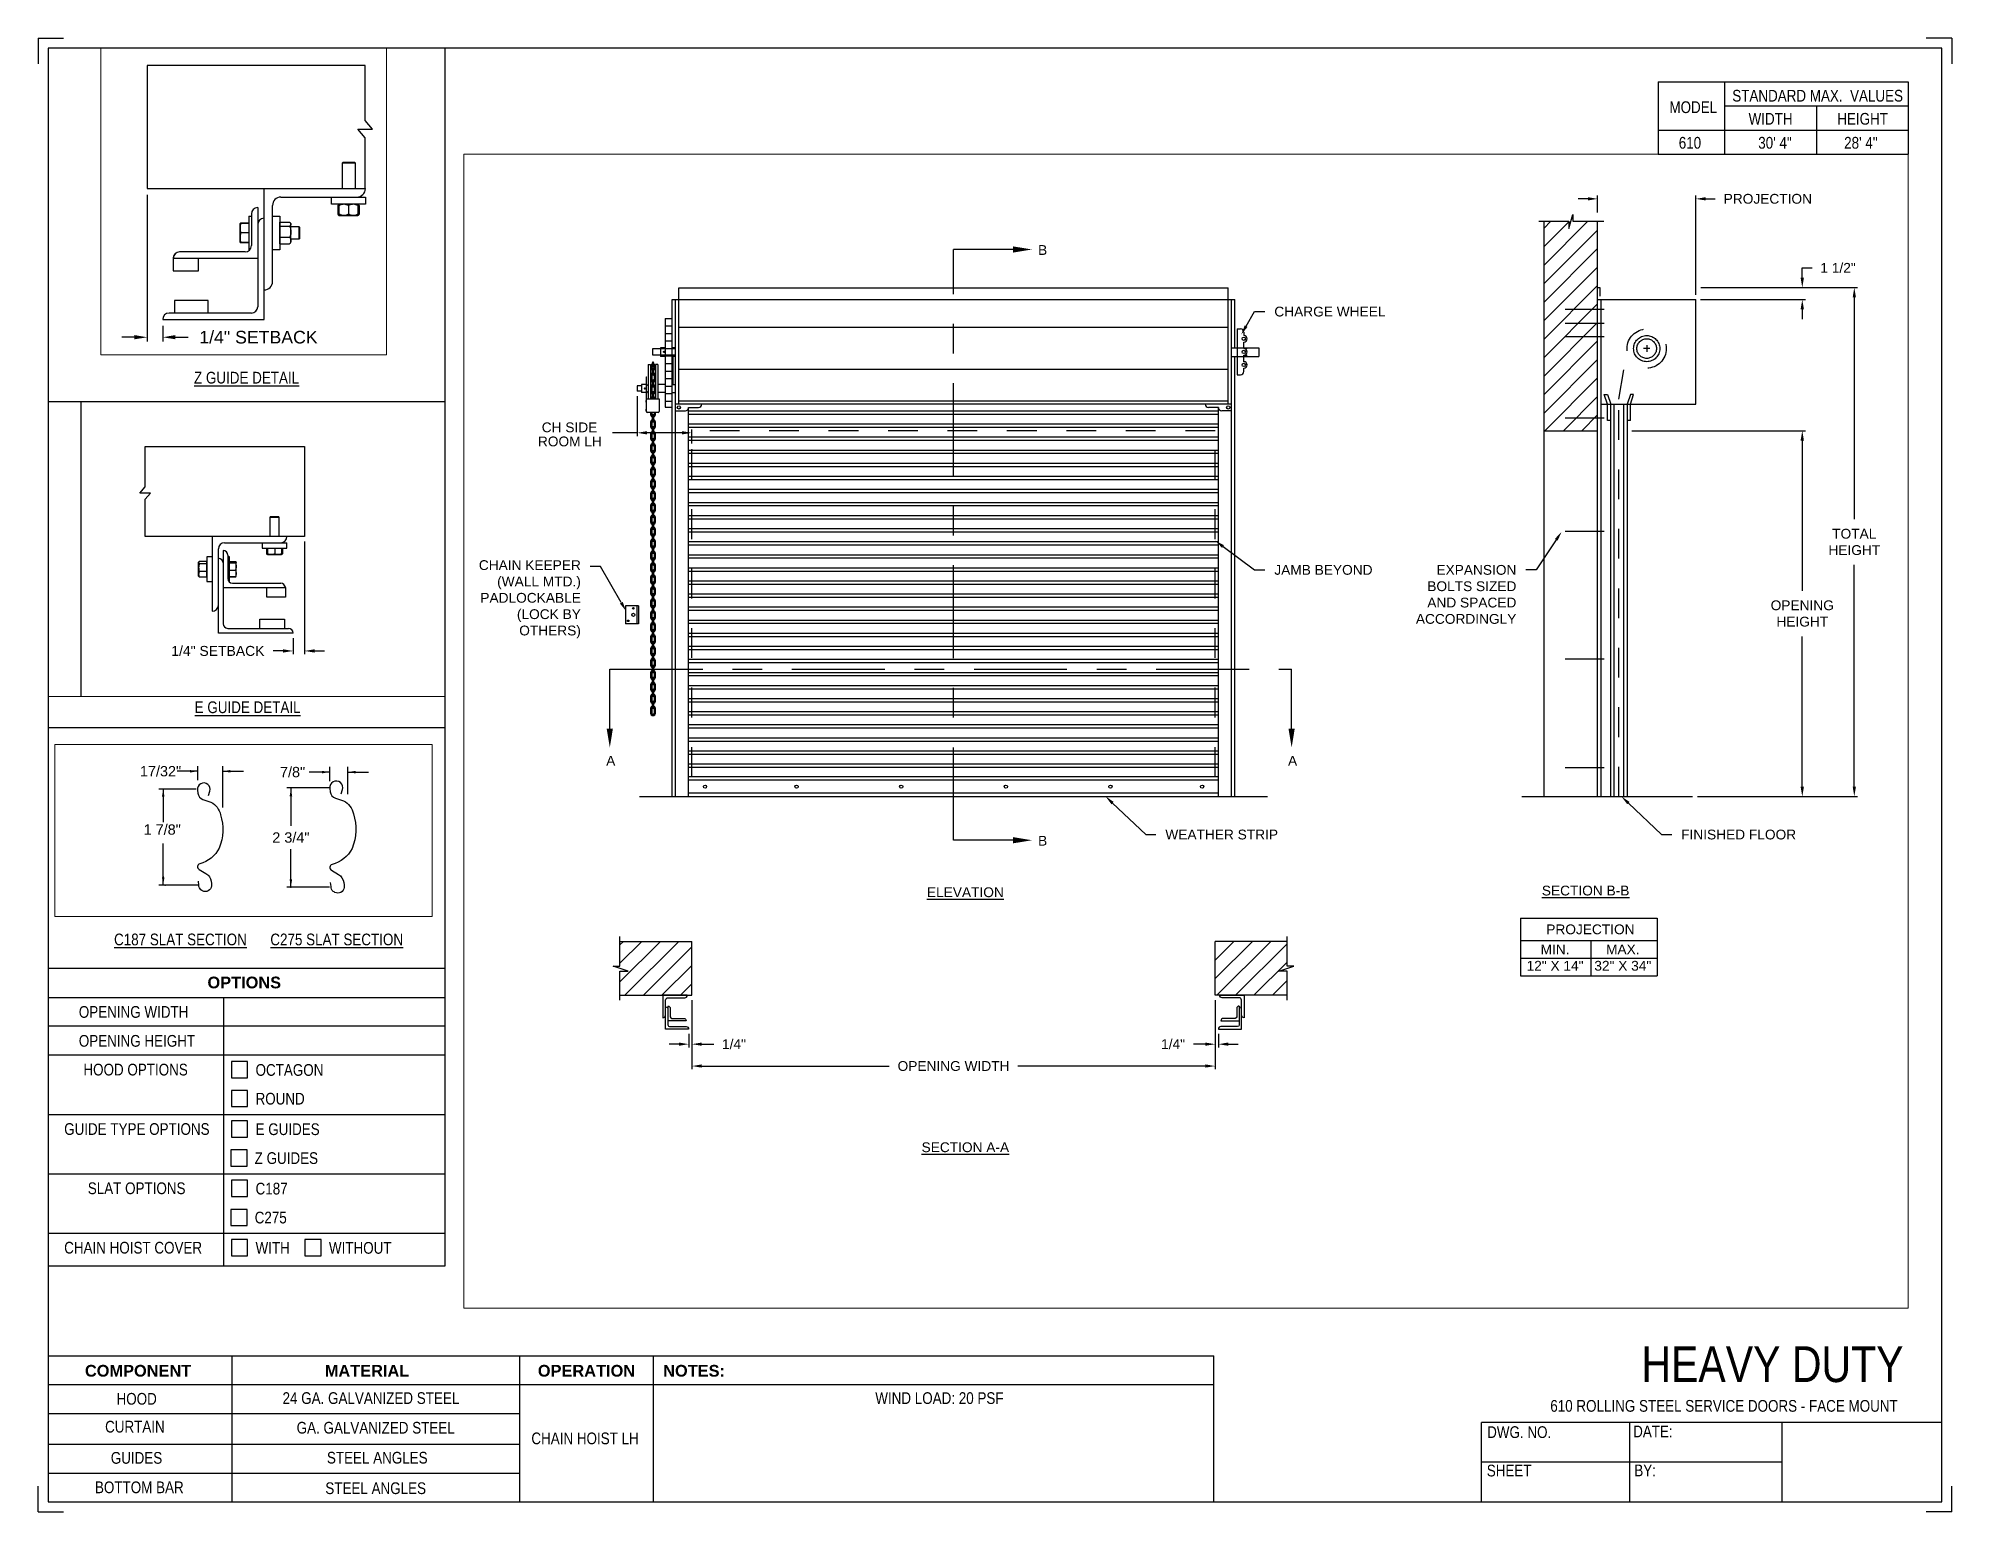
# Paper-space layout '610 CHAIN HOIST LH' of a CAD drawing. Header units: inches. Extents: x 0.1 to 10.9, y 0.1 to 8.4.
# The model-space entities are those that its viewports show. They can reach past a viewport. Long polylines and large blocks are cut down to what shows.
import ezdxf
from ezdxf import colors
from ezdxf.entities.mleader import LeaderData, LeaderLine
from ezdxf.enums import TextEntityAlignment as Align
from ezdxf.math import Vec2, Vec3

# ---------------------------------------------------------------- set-up
doc = ezdxf.new("R2010")
doc.units = ezdxf.units.IN
doc.header["$LTSCALE"] = 0.25
doc.header["$MEASUREMENT"] = 0
for name, pattern in [('CENTER', [2, 1.25, -0.25, 0.25, -0.25]), ('CENTER2', [1.125, 0.75, -0.125, 0.125, -0.125]), ('HIDDEN', [0.375, 0.25, -0.125])]:
    doc.linetypes.add(name, pattern=pattern)
for name, color, linetype in [('ANNOTATIONS', 1, 'Continuous'), ('CHAIN HOIST LH', 7, 'Continuous'), ('CHAIN HOIST RH', 7, 'Continuous'), ('DETAILS', 4, 'Continuous'), ('SECTION CUTS', 6, 'CENTER'), ('TITLE BLOCK', 7, 'Continuous')]:
    doc.layers.add(name, color=color, linetype=linetype)
doc.styles.add('ARIAL', font='arial.ttf', dxfattribs={"height": 0.09375})
doc.styles.add('CADdetails-DIMENSIONS', font='ARIALN.TTF', dxfattribs={"height": 2.38})
doc.styles.get("Standard").update_dxf_attribs({"font": 'romans.shx'})
doc.dimstyles.new('ARIAL', dxfattribs={"dimtxt": 0.09375, "dimasz": 0.09375, "dimexe": 0.03125, "dimexo": 0.046875, "dimgap": 0.09, "dimtad": 0, "dimtih": 1, "dimtoh": 1, "dimdec": 4, "dimzin": 0, "dimdsep": 46, "dimlunit": 4, "dimtxsty": 'ARIAL', "dimcen": 0.09, "dimadec": 0, "dimazin": 0, "dimtfac": 1, "dimtdec": 4, "dimtix": 1, "dimtofl": 0, "dimtmove": 0, "dimatfit": 3, "dimfxl": 0.18, "dimfrac": 2, "dimtolj": 1, "dimtzin": 0, "dimarcsym": 0})
doc.dimstyles.new('STANDARD$0', dxfattribs={"dimtxt": 0.09375, "dimasz": 0.09375, "dimexe": 0.03125, "dimexo": 0.046875, "dimgap": 0.09, "dimtad": 0, "dimtih": 1, "dimtoh": 1, "dimdec": 4, "dimzin": 0, "dimdsep": 46, "dimtxsty": 'ARIAL', "dimcen": 0.09, "dimadec": 0, "dimazin": 0, "dimtfac": 1, "dimtdec": 4, "dimtofl": 0, "dimtmove": 0, "dimatfit": 1, "dimfxl": 1, "dimtolj": 1, "dimtzin": 0, "dimarcsym": 0})
pattern_1 = [(45, (-7.71918, -50.85956), (-0.08838835, 0.08838835), [])]

psp = doc.layouts.new('610 CHAIN HOIST LH')

# ---------------------------------------------------------------- texts
at = {"layer": 'TITLE BLOCK', "attachment_point": 2, "style": 'CADdetails-DIMENSIONS'}
for s, width, insert, char_height in [('MODEL', 0.28815, (9.45, 8.068), 0.0664), ('STANDARD MAX.  VALUES', 1.75949, (10.155, 8.133), 0.06641), ('WIDTH', 0.42908, (9.888, 8.002), 0.0664), ('HEIGHT', 0.42908, (10.41, 8.002), 0.0664), ('610', 0.29952, (9.431, 7.866), 0.0664)]:
    psp.add_mtext_dynamic_manual_height_columns(s, width=width, gutter_width=1.363, heights=[0], dxfattribs=dict(at, insert=insert, char_height=char_height))
at = {"layer": 'TITLE BLOCK', "style": 'CADdetails-DIMENSIONS'}
for s, insert, char_height, width, attachment_point in [('30\' 4"', (9.913, 7.866), 0.0664, 1.75949, 2), ('28\' 4"', (10.4, 7.866), 0.0664, 1.75949, 2), ('{\\LZ GUIDE DETAIL}', (1.248, 6.534), 0.06641, 1.75949, 2), ('{\\LE GUIDE DETAIL}', (1.254, 4.665), 0.06641, 1.75949, 2), ('{\\LC187 SLAT SECTION}', (0.873, 3.348), 0.06641, 1.75949, 2), ('{\\LC275 SLAT SECTION}', (1.759, 3.348), 0.06641, 1.75949, 2), ('{\\fArial|b1|i0|c0|p34;OPTIONS}', (1.235, 3.104), 0.06641, 1.75949, 2), ('OPENING WIDTH', (0.297, 2.937), 0.06641, 1.30693, 1), ('OPENING HEIGHT', (0.297, 2.773), 0.06641, 1.30693, 1), ('HOOD OPTIONS', (0.323, 2.61), 0.06641, 1.30693, 1), ('OCTAGON', (1.299, 2.608), 0.0664, 1.23928, 1), ('ROUND', (1.299, 2.445), 0.0664, 1.53035, 1), ('GUIDE TYPE OPTIONS', (0.214, 2.273), 0.06641, 1.30693, 1), ('E GUIDES ', (1.299, 2.272), 0.0664, 1.23928, 1), ('Z GUIDES', (1.294, 2.108), 0.0664, 1.53035, 1), ('SLAT OPTIONS', (0.348, 1.937), 0.06641, 1.30693, 1), ('C187', (1.299, 1.935), 0.0664, 1.23928, 1), ('C275', (1.294, 1.771), 0.0664, 1.53035, 1), ('CHAIN HOIST COVER', (0.214, 1.6), 0.06641, 1.30693, 1), ('WITH', (1.299, 1.599), 0.0664, 1.23928, 1), ('WITHOUT', (1.715, 1.599), 0.0664, 1.23928, 1), ('\\A1;HEAVY DUTY', (10.642, 1.008), 0.20312, 2.03069, 3), ('{\\fArial|b1|i0|c0|p34;COMPONENT}', (0.633, 0.902), 0.06641, 1.75949, 2), ('{\\fArial|b1|i0|c0|p34;MATERIAL}', (1.931, 0.902), 0.06641, 1.75949, 2), ('{\\fArial|b1|i0|c0|p34;OPERATION}', (3.175, 0.902), 0.06641, 1.75949, 2), ('{\\fArial|b1|i0|c0|p34;NOTES:}', (3.785, 0.902), 0.06641, 1.75949, 2), ('HOOD', (0.625, 0.743), 0.0664, 1.75949, 2), ('24 GA. GALVANIZED STEEL', (1.953, 0.747), 0.06641, 1.75949, 2), ('\\pt0.13281;WIND LOAD: 20 PSF', (5.176, 0.747), 0.06641, 3.11182, 2), ('610 ROLLING STEEL SERVICE DOORS - FACE MOUNT', (9.624, 0.703), 0.06641, 2.79915, 2), ('CURTAIN', (0.615, 0.585), 0.0664, 1.75949, 2), ('GA. GALVANIZED STEEL', (1.98, 0.579), 0.06641, 1.75949, 2), ('DWG. NO.', (8.463, 0.554), 0.0664, 1.75949, 2), ('DATE:', (9.221, 0.558), 0.0664, 1.75949, 2), ('\\P\\PCHAIN HOIST LH', (3.167, 0.74), 0.06641, 1.75949, 2), ('GUIDES', (0.624, 0.408), 0.0664, 1.75949, 2), ('STEEL ANGLES', (1.989, 0.409), 0.06641, 1.75949, 2), ('SHEET', (8.406, 0.336), 0.0664, 1.75949, 2), ('BY:', (9.177, 0.337), 0.0664, 1.75949, 2), ('BOTTOM BAR', (0.64, 0.241), 0.0664, 1.75949, 2), ('STEEL ANGLES', (1.98, 0.236), 0.06641, 1.75949, 2)]:
    psp.add_mtext(s, dxfattribs=dict(at, insert=insert, char_height=char_height, width=width, attachment_point=attachment_point))

msp = doc.modelspace()

# ---------------------------------------------------------------- texts
at = {"layer": 'ANNOTATIONS', "style": 'ARIAL'}
msp.add_text('1 7/8"', height=0.09375, dxfattribs=at).set_placement((170.97856, 215.99205))
at = {"layer": 'ANNOTATIONS', "linetype": 'Continuous', "style": 'ARIAL'}
msp.add_text('2 3/4"', height=0.09375, dxfattribs=at).set_placement((172.3146, 215.96675), align=Align.MIDDLE_CENTER)
at = {"layer": 'ANNOTATIONS', "insert": (175.64427, 223.9457), "char_height": 0.09375, "width": 0.7986682, "attachment_point": 1, "line_spacing_factor": 0.86134, "style": 'ARIAL'}
msp.add_mtext('\\pi0.1405;CH SIDE \\P\\pi0.10414;ROOM LH', dxfattribs=at)
at = {"layer": 'ANNOTATIONS', "char_height": 0.09375, "attachment_point": 2, "style": 'ARIAL'}
for s, insert, width in [('{\\LELEVATION}', (179.83306, 219.50166), 3.0834986), ('{\\LSECTION B-B}', (185.76052, 219.51762), 1.3823677), ('{\\LSECTION A-A}', (179.83306, 217.06383), 1.3823677)]:
    msp.add_mtext(s, dxfattribs=dict(at, insert=insert, width=width))
for s, width, insert in [('PROJECTION ', 1.7594917, (185.80652, 219.1469)), ('MIN.\\P12" X 14" ', 0.6711642, (185.4684, 218.95491)), ('MAX.\\P32" X 34"', 0.6567117, (186.11583, 218.95491))]:
    msp.add_mtext_dynamic_manual_height_columns(s, width=width, gutter_width=1.36268, heights=[0], dxfattribs=dict(at, insert=insert))
at = {"layer": 'ANNOTATIONS', "insert": (171.13211, 216.56757), "char_height": 0.09375, "attachment_point": 5, "style": 'ARIAL'}
msp.add_mtext('17/32"', dxfattribs=at)
at = {"layer": 'ANNOTATIONS', "linetype": 'Continuous', "insert": (172.32987, 216.5599), "char_height": 0.09375, "attachment_point": 5, "style": 'ARIAL'}
msp.add_mtext('7/8"', dxfattribs=at)
at = {"layer": 'SECTION CUTS', "style": 'ARIAL'}
for s, p in [('B', (180.52799, 225.54742)), ('A', (176.40066, 220.66491)), ('A', (182.91661, 220.66491)), ('B', (180.52799, 219.90016))]:
    msp.add_text(s, height=0.09375, dxfattribs=at).set_placement(p)

# ---------------------------------------------------------------- blocks, each defined once
blk = doc.blocks.new('*D52')
at = {"layer": 'ANNOTATIONS', "color": 0, "lineweight": -2, "transparency": 16777216}
for p, q in [((170.659, 221.127), (170.659, 220.042)), ((170.774, 220.158), (170.774, 220.042)), ((170.565, 220.073), (170.472, 220.073)), ((170.868, 220.073), (170.962, 220.073))]:
    blk.add_line(p, q, dxfattribs=at)
at = {"layer": 'ANNOTATIONS', "color": 0, "transparency": 16777216}
for points in [[(170.565, 220.089), (170.565, 220.058), (170.659, 220.073)], [(170.868, 220.089), (170.868, 220.058), (170.774, 220.073)]]:
    blk.add_solid(points, dxfattribs=at)
at = {"layer": 'defpoints', "color": 0, "transparency": 16777216}
for p in [(170.659, 221.174), (170.774, 220.205), (170.774, 220.073)]:
    blk.add_point(p, dxfattribs=at)
at = {"layer": 'ANNOTATIONS', "color": 0, "transparency": 16777216, "insert": (171.483, 220.073), "char_height": 0.09375, "attachment_point": 5, "style": 'ARIAL'}
blk.add_mtext('\\A1;1/4" SETBACK', dxfattribs=at)
blk = doc.blocks.new('*D51')
at = {"layer": 'ANNOTATIONS', "color": 0, "lineweight": -2, "transparency": 16777216}
for p, q in [((171.692, 218.413), (171.692, 217.353)), ((171.584, 217.505), (171.584, 217.353)), ((171.49, 217.384), (171.397, 217.384)), ((171.786, 217.384), (171.88, 217.384))]:
    blk.add_line(p, q, dxfattribs=at)
at = {"layer": 'ANNOTATIONS', "color": 0, "transparency": 16777216}
for points in [[(171.49, 217.4), (171.49, 217.369), (171.584, 217.384)], [(171.786, 217.4), (171.786, 217.369), (171.692, 217.384)]]:
    blk.add_solid(points, dxfattribs=at)
at = {"layer": 'defpoints', "color": 0, "transparency": 16777216}
for p in [(171.692, 218.46), (171.584, 217.552), (171.584, 217.384)]:
    blk.add_point(p, dxfattribs=at)
at = {"layer": 'ANNOTATIONS', "color": 0, "transparency": 16777216, "insert": (170.876, 217.384), "char_height": 0.09375, "attachment_point": 5, "style": 'ARIAL'}
blk.add_mtext('\\A1;1/4" SETBACK', dxfattribs=at)
blk = doc.blocks.new('*D44')
at = {"layer": 'ANNOTATIONS', "color": 0, "lineweight": -2, "transparency": 16777216}
for p, q in [((187.831, 225.329), (187.831, 225.423)), ((187.831, 225.423), (187.925, 225.423)), ((186.86, 225.235), (187.862, 225.235)), ((186.86, 225.12), (187.862, 225.12)), ((187.831, 225.027), (187.831, 224.933))]:
    blk.add_line(p, q, dxfattribs=at)
at = {"layer": 'ANNOTATIONS', "color": 0, "transparency": 16777216}
for points in [[(187.815, 225.329), (187.847, 225.329), (187.831, 225.235)], [(187.815, 225.027), (187.847, 225.027), (187.831, 225.12)]]:
    blk.add_solid(points, dxfattribs=at)
at = {"layer": 'defpoints', "color": 0, "transparency": 16777216}
for p in [(186.813, 225.235), (186.813, 225.12), (187.831, 225.235)]:
    blk.add_point(p, dxfattribs=at)
at = {"layer": 'ANNOTATIONS', "color": 0, "transparency": 16777216, "insert": (188.173, 225.423), "char_height": 0.0938, "attachment_point": 5, "style": 'ARIAL'}
blk.add_mtext('\\A1;1 1/2"', dxfattribs=at)
blk = doc.blocks.new('*D45')
at = {"layer": 'ANNOTATIONS', "color": 0, "lineweight": -2, "transparency": 16777216}
for p, q in [((182.22, 218.423), (182.22, 217.971)), ((182.251, 218.1), (182.251, 217.971)), ((182.126, 218.002), (182.012, 218.002)), ((182.345, 218.002), (182.439, 218.002))]:
    blk.add_line(p, q, dxfattribs=at)
at = {"layer": 'ANNOTATIONS', "color": 0, "transparency": 16777216}
for points in [[(182.126, 218.018), (182.126, 217.987), (182.22, 218.002)], [(182.345, 218.018), (182.345, 217.987), (182.251, 218.002)]]:
    blk.add_solid(points, dxfattribs=at)
at = {"layer": 'defpoints', "color": 0, "transparency": 16777216}
for p in [(182.22, 218.47), (182.251, 218.147), (182.251, 218.002)]:
    blk.add_point(p, dxfattribs=at)
at = {"layer": 'ANNOTATIONS', "color": 0, "transparency": 16777216, "insert": (181.818, 218.002), "char_height": 0.0938, "attachment_point": 5, "style": 'ARIAL'}
blk.add_mtext('\\A1;1/4"', dxfattribs=at)
blk = doc.blocks.new('*D46')
at = {"layer": 'ANNOTATIONS', "color": 0, "lineweight": -2, "transparency": 16777216}
for p, q in [((177.22, 218.423), (177.22, 217.971)), ((177.189, 218.1), (177.189, 217.971)), ((177.095, 218.002), (177.001, 218.002)), ((177.314, 218.002), (177.428, 218.002))]:
    blk.add_line(p, q, dxfattribs=at)
at = {"layer": 'ANNOTATIONS', "color": 0, "transparency": 16777216}
for points in [[(177.095, 218.018), (177.095, 217.987), (177.189, 218.002)], [(177.314, 218.018), (177.314, 217.987), (177.22, 218.002)]]:
    blk.add_solid(points, dxfattribs=at)
at = {"layer": 'defpoints', "color": 0, "transparency": 16777216}
for p in [(177.22, 218.47), (177.189, 218.147), (177.189, 218.002)]:
    blk.add_point(p, dxfattribs=at)
at = {"layer": 'ANNOTATIONS', "color": 0, "transparency": 16777216, "insert": (177.622, 218.002), "char_height": 0.0938, "attachment_point": 5, "style": 'ARIAL'}
blk.add_mtext('\\A1;1/4"', dxfattribs=at)
blk = doc.blocks.new('*D47')
at = {"layer": 'ANNOTATIONS', "color": 0, "lineweight": -2, "transparency": 16777216}
for p, q in [((177.22, 218.423), (177.22, 217.762)), ((182.22, 218.423), (182.22, 217.762)), ((177.314, 217.793), (179.104, 217.793)), ((182.126, 217.793), (180.336, 217.793))]:
    blk.add_line(p, q, dxfattribs=at)
at = {"layer": 'ANNOTATIONS', "color": 0, "transparency": 16777216}
for points in [[(177.314, 217.809), (177.314, 217.778), (177.22, 217.793)], [(182.126, 217.809), (182.126, 217.778), (182.22, 217.793)]]:
    blk.add_solid(points, dxfattribs=at)
at = {"layer": 'defpoints', "color": 0, "transparency": 16777216}
for p in [(177.22, 218.47), (182.22, 218.47), (182.22, 217.793)]:
    blk.add_point(p, dxfattribs=at)
at = {"layer": 'ANNOTATIONS', "color": 0, "transparency": 16777216, "insert": (179.72, 217.793), "char_height": 0.09375, "attachment_point": 5, "style": 'ARIAL'}
blk.add_mtext('\\A1;OPENING WIDTH', dxfattribs=at)
blk = doc.blocks.new('*D48')
at = {"layer": 'ANNOTATIONS', "color": 0, "lineweight": -2, "transparency": 16777216}
for p, q in [((187.163, 223.867), (187.862, 223.867)), ((187.831, 223.773), (187.831, 222.336)), ((187.831, 220.464), (187.831, 221.901)), ((186.829, 220.37), (187.862, 220.37))]:
    blk.add_line(p, q, dxfattribs=at)
at = {"layer": 'ANNOTATIONS', "color": 0, "transparency": 16777216}
for points in [[(187.815, 223.773), (187.847, 223.773), (187.831, 223.867)], [(187.815, 220.464), (187.847, 220.464), (187.831, 220.37)]]:
    blk.add_solid(points, dxfattribs=at)
at = {"layer": 'defpoints', "color": 0, "transparency": 16777216}
for p in [(187.116, 223.867), (186.782, 220.37), (187.831, 220.37)]:
    blk.add_point(p, dxfattribs=at)
at = {"layer": 'ANNOTATIONS', "color": 0, "transparency": 16777216, "insert": (187.831, 222.119), "char_height": 0.09375, "attachment_point": 5, "style": 'ARIAL'}
blk.add_mtext('\\A1;OPENING\\PHEIGHT', dxfattribs=at)
blk = doc.blocks.new('*D49')
at = {"layer": 'ANNOTATIONS', "color": 0, "lineweight": -2, "transparency": 16777216}
for p, q in [((187.025, 225.235), (188.359, 225.235)), ((188.328, 225.142), (188.328, 223.02)), ((188.328, 220.464), (188.328, 222.586)), ((186.829, 220.37), (188.359, 220.37))]:
    blk.add_line(p, q, dxfattribs=at)
at = {"layer": 'ANNOTATIONS', "color": 0, "transparency": 16777216}
for points in [[(188.313, 225.142), (188.344, 225.142), (188.328, 225.235)], [(188.313, 220.464), (188.344, 220.464), (188.328, 220.37)]]:
    blk.add_solid(points, dxfattribs=at)
at = {"layer": 'defpoints', "color": 0, "transparency": 16777216}
for p in [(186.978, 225.235), (186.782, 220.37), (188.328, 220.37)]:
    blk.add_point(p, dxfattribs=at)
at = {"layer": 'ANNOTATIONS', "color": 0, "transparency": 16777216, "insert": (188.328, 222.803), "char_height": 0.0938, "attachment_point": 5, "style": 'ARIAL'}
blk.add_mtext('\\A1;TOTAL\\PHEIGHT', dxfattribs=at)
blk = doc.blocks.new('*D50')
at = {"layer": 'ANNOTATIONS', "color": 0, "lineweight": -2, "transparency": 16777216}
for p, q in [((185.875, 225.952), (185.875, 226.115)), ((186.813, 225.167), (186.813, 226.115)), ((185.782, 226.083), (185.688, 226.083)), ((186.907, 226.083), (187, 226.083))]:
    blk.add_line(p, q, dxfattribs=at)
at = {"layer": 'ANNOTATIONS', "color": 0, "transparency": 16777216}
for points in [[(185.782, 226.099), (185.782, 226.068), (185.875, 226.083)], [(186.907, 226.099), (186.907, 226.068), (186.813, 226.083)]]:
    blk.add_solid(points, dxfattribs=at)
at = {"layer": 'defpoints', "color": 0, "transparency": 16777216}
for p in [(186.813, 226.083), (185.875, 225.905), (186.813, 225.12)]:
    blk.add_point(p, dxfattribs=at)
at = {"layer": 'ANNOTATIONS', "color": 0, "transparency": 16777216, "insert": (187.502, 226.083), "char_height": 0.09375, "attachment_point": 5, "style": 'ARIAL'}
blk.add_mtext('\\A1;PROJECTION', dxfattribs=at)

# ---------------------------------------------------------------- dimensions: what is measured, and where the dimension line sits
at = {"layer": 'ANNOTATIONS'}
for base, p1, p2, text, dimstyle, picture, middle in [((186.81293, 226.0835), (185.87543, 225.90486), (186.81293, 225.12041), 'PROJECTION', 'STANDARD$0', '*D50', (187.50204, 226.0835)), ((177.18871, 218.00223), (177.21996, 218.46956), (177.18871, 218.14709), '1/4"', 'ARIAL', '*D46', (177.62175, 218.00223)), ((182.21996, 217.79327), (177.21996, 218.46956), (182.21996, 218.46956), 'OPENING WIDTH', 'STANDARD$0', '*D47', (179.71996, 217.79327)), ((182.25121, 218.00223), (182.21996, 218.46956), (182.25121, 218.14709), '1/4"', 'ARIAL', '*D45', (181.81817, 218.00223))]:
    dim = msp.add_linear_dim(base=base, p1=p1, p2=p2, text=text, dimstyle=dimstyle, dxfattribs=at)
    dim.commit()
    dim.dimension.update_dxf_attribs({"geometry": picture, "text_midpoint": middle, "dimtype": 160})
for base, p1, p2, text, picture, middle in [((187.83097, 225.23546), (186.81293, 225.12041), (186.81293, 225.23546), '1 1/2"', '*D44', (188.17341, 225.42296)), ((188.3282, 220.37041), (186.97805, 225.23546), (186.78168, 220.37041), 'TOTAL\\PHEIGHT', '*D49', (188.3282, 222.80294)), ((187.83097, 220.37041), (187.11601, 223.86705), (186.78168, 220.37041), 'OPENING\\PHEIGHT', '*D48', (187.83097, 222.11873))]:
    dim = msp.add_linear_dim(base=base, p1=p1, p2=p2, angle=90, text=text, dimstyle='STANDARD$0', dxfattribs=at)
    dim.commit()
    dim.dimension.update_dxf_attribs({"geometry": picture, "text_midpoint": middle})
dim = msp.add_linear_dim(base=(170.77434, 220.07329), p1=(170.65901, 221.17353), p2=(170.77434, 220.20478), text='1/4" SETBACK', dimstyle='STANDARD$0', override={"dimarcsym": 1}, dxfattribs=at)
dim.commit()
dim.dimension.update_dxf_attribs({"geometry": '*D52', "text_midpoint": (171.48273, 220.07329), "dimtype": 160})
dim = msp.add_linear_dim(base=(171.58419, 217.38444), p1=(171.69231, 218.46002), p2=(171.58419, 217.55182), angle=180, text='1/4" SETBACK', dimstyle='STANDARD$0', override={"dimarcsym": 1}, dxfattribs=at)
dim.commit()
dim.dimension.update_dxf_attribs({"geometry": '*D51', "text_midpoint": (170.8758, 217.38444)})

# ---------------------------------------------------------------- hatches: boundary and pattern name
at = {"layer": 'CHAIN HOIST LH', "linetype": 'Continuous'}
h = msp.add_hatch(dxfattribs=at)
h.set_pattern_fill('ANSI31', color=256, style=0)
h.set_pattern_definition([(45, (-7.71918, -51.24794), (-0.088388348, 0.088388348), [])])
h.paths.add_polyline_path([(185.87543, 225.13418), (185.87543, 225.86877), (185.63894, 225.86877), (185.63894, 225.93343), (185.60052, 225.80007), (185.60052, 225.86877), (185.3598, 225.86877), (185.3598, 225.31847)])
h.paths.add_polyline_path([(185.3598, 225.31847), (185.3598, 223.86705), (185.87543, 223.86705), (185.87543, 225.12041), (185.87543, 225.13418)])
at = {"layer": 'CHAIN HOIST LH'}
h = msp.add_hatch(dxfattribs=at)
h.set_pattern_fill('ANSI31', color=256, style=0)
h.set_pattern_definition(pattern_1)
h.paths.add_polyline_path([(177.21996, 218.98519), (176.53246, 218.98519), (176.53246, 218.74799), (176.46836, 218.74799), (176.61043, 218.70108), (176.53246, 218.70108), (176.53246, 218.46956), (177.21996, 218.46956), (177.21996, 218.63207)])
h = msp.add_hatch(dxfattribs=at)
h.set_pattern_fill('ANSI31', color=256, style=0)
h.set_pattern_definition(pattern_1)
h.paths.add_polyline_path([(182.97156, 218.74799), (182.90746, 218.74799), (182.90746, 218.98519), (182.21996, 218.98519), (182.21996, 218.46956), (182.23813, 218.46956), (182.90746, 218.46956), (182.90746, 218.70108), (182.82949, 218.70108)])

# ---------------------------------------------------------------- linework, layer by layer
at = {"linetype": 'Continuous'}
msp.add_line((185.15045, 220.37041), (186.78168, 220.37041), dxfattribs=at)
at = {"layer": 'ANNOTATIONS'}
for p, q in [((186.8598, 225.12041), (187.86222, 225.12041)), ((186.20355, 223.86705), (187.86222, 223.86705)), ((185.13783, 219.20634), (185.13783, 218.65496)), ((185.13783, 219.20634), (186.4456, 219.20634)), ((186.4456, 219.20634), (186.4456, 218.65496)), ((185.13783, 218.99486), (186.4456, 218.99486)), ((185.81068, 218.99486), (185.81068, 218.65496)), ((185.13783, 218.82491), (186.4456, 218.82491)), ((185.13783, 218.65496), (186.4456, 218.65496)), ((171.46897, 216.48582), (171.46897, 216.61445)), ((171.69634, 216.24027), (171.69634, 216.61445)), ((171.46897, 216.56757), (171.28147, 216.56757)), ((171.69634, 216.56757), (171.88384, 216.56757)), ((171.45543, 216.4065), (171.11793, 216.4065)), ((171.15641, 216.4065), (171.15641, 216.10494)), ((171.15641, 215.53463), (171.15641, 215.91181)), ((171.48356, 215.53463), (171.11793, 215.53463))]:
    msp.add_line(p, q, dxfattribs=at)
at = {"layer": 'ANNOTATIONS', "linetype": 'Continuous'}
for p, q in [((176.69611, 224.1969), (176.69611, 223.81548)), ((176.69611, 223.84673), (176.46189, 223.84673)), ((177.12621, 223.84673), (176.78986, 223.84673))]:
    msp.add_line(p, q, dxfattribs=at)
at = {"layer": 'ANNOTATIONS', "linetype": 'ByBlock'}
for p, q in [((172.66672, 216.5599), (172.47922, 216.5599)), ((172.66672, 216.47815), (172.66672, 216.60678)), ((172.83124, 216.35979), (172.83124, 216.60678)), ((172.83124, 216.5599), (173.01874, 216.5599)), ((172.66589, 216.41677), (172.27796, 216.41677)), ((172.3146, 216.41677), (172.3146, 216.07375)), ((172.3146, 215.51674), (172.3146, 215.85975)), ((172.66589, 215.51674), (172.27796, 215.51674))]:
    msp.add_line(p, q, dxfattribs=at)
at = {"layer": 'ANNOTATIONS'}
for p in [(171.15641, 215.60913), (171.17418, 215.53463)]:
    msp.add_point(p, dxfattribs=at)
at = {"layer": 'ANNOTATIONS', "linetype": 'ByBlock'}
msp.add_point((172.3146, 215.51674), dxfattribs=at)
at = {"layer": 'ANNOTATIONS'}
for points in [[(187.81535, 225.02666), (187.8466, 225.02666), (187.83097, 225.12041)], [(187.81535, 223.7733), (187.8466, 223.7733), (187.83097, 223.86705)], [(171.39865, 216.55585), (171.39865, 216.57929), (171.46897, 216.56757)], [(171.76666, 216.57929), (171.76666, 216.55585), (171.69634, 216.56757)], [(171.16813, 216.33618), (171.14469, 216.33618), (171.15641, 216.4065)], [(171.16813, 215.60495), (171.14469, 215.60495), (171.15641, 215.53463)]]:
    msp.add_solid(points, dxfattribs=at)
at = {"layer": 'ANNOTATIONS', "linetype": 'Continuous'}
for points in [[(176.78986, 223.86235), (176.78986, 223.8311), (176.69611, 223.84673)], [(177.12621, 223.86235), (177.12621, 223.8311), (177.21996, 223.84673)]]:
    msp.add_solid(points, dxfattribs=at)
at = {"layer": 'ANNOTATIONS', "linetype": 'ByBlock'}
for points in [[(172.5964, 216.54818), (172.5964, 216.57162), (172.66672, 216.5599)], [(172.90156, 216.57162), (172.90156, 216.54818), (172.83124, 216.5599)], [(172.32632, 216.34067), (172.30288, 216.34067), (172.3146, 216.41099)], [(172.32632, 215.58706), (172.30288, 215.58706), (172.3146, 215.51674)]]:
    msp.add_solid(points, dxfattribs=at)
at = {"layer": 'CHAIN HOIST LH', "linetype": 'Continuous'}
for p, q in [((185.3598, 225.86877), (185.3598, 220.37041)), ((185.87543, 220.37041), (185.87543, 225.86877)), ((182.34496, 225.12041), (182.3684, 225.12041)), ((185.87543, 225.23546), (185.89683, 225.23546)), ((185.87543, 225.12041), (186.81293, 225.12041)), ((185.89683, 225.23546), (185.89683, 225.1532)), ((185.90668, 225.12041), (185.90668, 220.37041)), ((186.81293, 224.12041), (186.81293, 225.12041)), ((182.34496, 224.85415), (177.09496, 224.85415)), ((182.4309, 224.83916), (182.4309, 224.40166)), ((182.4309, 224.83916), (182.46215, 224.83916)), ((182.4934, 224.80791), (182.4934, 224.77666)), ((182.4934, 224.65166), (182.4934, 224.71416)), ((176.84496, 224.65166), (177.06371, 224.65166)), ((176.84496, 224.58916), (176.84496, 224.65166)), ((177.06371, 224.58916), (176.84496, 224.58916)), ((177.04027, 224.30904), (177.04027, 224.57689)), ((182.52465, 224.65166), (182.4934, 224.65166)), ((182.4934, 224.58916), (182.52465, 224.58916)), ((182.4934, 224.52666), (182.4934, 224.58916)), ((182.34496, 224.45249), (177.09496, 224.45249)), ((182.4934, 224.43291), (182.4934, 224.46416)), ((182.4309, 224.40166), (182.46215, 224.40166)), ((177.09496, 224.15166), (182.34496, 224.15166)), ((185.90668, 224.12041), (186.81293, 224.12041)), ((185.96918, 224.12041), (185.93793, 224.21416)), ((185.93793, 224.21416), (185.96918, 224.21416)), ((185.96918, 224.21416), (186.00043, 224.12041)), ((185.96918, 223.96416), (185.96918, 224.12041)), ((186.00043, 220.37041), (186.00043, 224.12041)), ((186.03168, 224.12041), (186.03168, 220.37041)), ((186.12543, 220.37041), (186.12543, 224.12041)), ((186.18793, 224.21416), (186.15668, 224.12041)), ((186.15668, 224.12041), (186.15668, 220.37041)), ((186.18793, 224.12041), (186.21918, 224.21416)), ((186.21918, 224.21416), (186.18793, 224.21416)), ((186.18793, 223.96416), (186.18793, 224.12041)), ((177.21996, 223.74547), (177.21996, 223.87798)), ((185.3598, 223.86705), (185.87543, 223.86705)), ((186.00043, 223.96416), (185.96918, 223.96416)), ((186.18793, 223.96416), (186.15668, 223.96416)), ((176.58541, 222.19244), (176.58541, 222.02057)), ((176.71041, 222.19244), (176.58541, 222.19244)), ((176.69479, 222.19244), (176.69479, 222.02057)), ((176.71041, 222.19244), (176.71041, 222.02057)), ((176.71041, 222.02057), (176.58541, 222.02057)), ((176.53246, 218.74799), (176.53246, 219.03206)), ((182.90746, 218.74799), (182.90746, 219.03206)), ((176.61043, 218.70108), (176.46836, 218.74799)), ((176.46836, 218.74799), (176.53246, 218.74799)), ((182.82949, 218.70108), (182.97156, 218.74799)), ((182.97156, 218.74799), (182.90746, 218.74799)), ((176.53246, 218.42269), (176.53246, 218.70108)), ((176.53246, 218.70108), (176.61043, 218.70108)), ((182.90746, 218.70108), (182.82949, 218.70108)), ((182.90746, 218.42269), (182.90746, 218.70108)), ((176.96658, 218.14709), (176.96658, 218.41435)), ((182.47334, 218.14709), (182.47334, 218.41435))]:
    msp.add_line(p, q, dxfattribs=at)
at = {"layer": 'CHAIN HOIST LH'}
for p, q in [((177.03246, 224.65166), (177.03246, 225.12041)), ((177.03246, 225.12041), (182.40746, 225.12041)), ((177.06371, 220.37041), (177.06371, 225.12041)), ((177.09496, 224.12041), (177.09496, 225.23174)), ((177.09496, 225.23174), (182.34496, 225.23174)), ((182.34496, 224.12041), (182.34496, 225.23174)), ((182.37621, 220.37041), (182.37621, 225.12041)), ((182.40746, 224.65973), (182.40746, 225.12041)), ((176.96456, 224.9409), (176.96456, 224.09285)), ((176.96456, 224.9409), (177.02676, 224.9409)), ((176.96456, 224.86929), (177.02676, 224.86929)), ((177.02676, 224.9409), (177.02676, 224.09285)), ((176.96456, 224.79729), (177.02676, 224.79729)), ((176.96456, 224.72529), (177.02676, 224.72529)), ((176.92086, 224.65973), (176.92086, 224.57689)), ((176.96456, 224.65973), (176.92086, 224.65973)), ((176.96456, 224.57689), (176.92086, 224.57689)), ((176.96456, 224.65329), (177.02676, 224.65329)), ((176.96456, 224.58129), (177.02676, 224.58129)), ((177.06371, 224.65973), (177.02676, 224.65973)), ((177.06371, 224.57689), (177.02676, 224.57689)), ((177.03246, 220.37041), (177.03246, 224.58916)), ((182.37621, 224.65973), (182.6371, 224.65973)), ((182.37621, 224.57689), (182.6371, 224.57689)), ((182.40746, 220.37041), (182.40746, 224.57689)), ((182.6371, 224.65973), (182.6371, 224.57689)), ((176.80327, 224.49892), (176.82519, 224.49892)), ((176.80327, 224.49892), (176.80327, 224.17273)), ((176.82519, 224.49892), (176.82519, 224.17273)), ((176.83629, 224.47416), (176.82519, 224.47416)), ((176.83629, 224.47326), (176.82519, 224.47326)), ((176.83629, 224.48298), (176.83629, 224.46673)), ((176.84257, 224.48674), (176.84257, 224.5165)), ((176.84257, 224.43502), (176.84257, 224.4614)), ((176.85366, 224.43502), (176.84257, 224.43502)), ((176.84257, 224.40436), (176.84257, 224.43412)), ((176.85366, 224.43412), (176.84257, 224.43412)), ((176.85366, 224.5165), (176.85366, 224.48674)), ((176.85366, 224.4614), (176.85366, 224.43502)), ((176.85366, 224.43412), (176.85366, 224.40436)), ((176.85994, 224.48298), (176.85994, 224.46673)), ((176.87104, 224.49892), (176.87104, 224.17273)), ((176.89296, 224.49892), (176.87104, 224.49892)), ((176.89296, 224.49892), (176.89296, 224.17273)), ((176.96456, 224.50929), (177.02676, 224.50929)), ((176.96456, 224.43729), (177.02676, 224.43729)), ((176.69611, 224.29567), (176.69611, 224.24378)), ((176.73846, 224.29567), (176.69611, 224.29567)), ((176.73846, 224.30904), (176.73846, 224.23041)), ((176.78217, 224.30904), (176.73846, 224.30904)), ((176.78217, 224.38096), (176.78663, 224.38096)), ((176.78217, 224.38096), (176.78217, 224.04796)), ((176.78663, 224.31233), (176.78663, 224.38096)), ((176.79638, 224.30258), (176.80327, 224.30258)), ((176.83629, 224.38121), (176.82519, 224.38121)), ((176.83629, 224.38031), (176.82519, 224.38031)), ((176.83629, 224.26709), (176.82519, 224.26709)), ((176.83629, 224.26619), (176.82519, 224.26619)), ((176.83629, 224.39903), (176.83629, 224.38121)), ((176.83629, 224.38031), (176.83629, 224.35261)), ((176.83629, 224.28491), (176.83629, 224.26709)), ((176.83629, 224.26619), (176.83629, 224.23849)), ((176.84257, 224.29024), (176.84257, 224.34728)), ((176.85366, 224.32329), (176.84257, 224.32329)), ((176.85366, 224.32239), (176.84257, 224.32239)), ((176.85366, 224.34728), (176.85366, 224.29024)), ((176.85994, 224.39903), (176.85994, 224.35261)), ((176.85994, 224.28491), (176.85994, 224.23849)), ((176.96456, 224.30904), (176.89296, 224.30904)), ((176.96456, 224.36529), (177.02676, 224.36529)), ((176.96456, 224.29329), (177.02676, 224.29329)), ((177.02676, 224.30904), (177.06371, 224.30904)), ((176.73846, 224.24378), (176.69611, 224.24378)), ((176.78217, 224.23041), (176.73846, 224.23041)), ((176.78663, 224.05028), (176.78663, 224.22712)), ((176.78663, 224.17273), (176.90695, 224.17273)), ((176.79638, 224.23687), (176.80327, 224.23687)), ((176.84257, 224.20678), (176.84257, 224.23316)), ((176.85366, 224.20678), (176.84257, 224.20678)), ((176.84257, 224.17612), (176.84257, 224.20588)), ((176.85366, 224.20588), (176.84257, 224.20588)), ((176.85366, 224.23316), (176.85366, 224.20678)), ((176.85366, 224.20588), (176.85366, 224.17612)), ((176.96456, 224.23041), (176.89296, 224.23041)), ((176.90695, 224.17273), (176.90695, 224.05028)), ((176.96456, 224.22129), (177.02676, 224.22129)), ((176.96456, 224.14929), (177.02676, 224.14929)), ((177.02676, 224.23041), (177.06371, 224.23041)), ((182.37621, 224.12041), (177.06371, 224.12041)), ((176.78217, 224.04796), (176.78663, 224.04796)), ((176.78663, 224.04971), (176.78663, 224.04796)), ((176.8972, 224.04053), (176.79638, 224.04053)), ((176.82519, 224.04053), (176.82519, 224.01915)), ((176.83629, 224.04053), (176.83629, 224.01915)), ((176.84257, 223.98743), (176.84257, 224.01382)), ((176.85366, 223.98743), (176.84257, 223.98743)), ((176.85366, 223.98653), (176.84257, 223.98653)), ((176.84257, 223.95678), (176.84257, 223.98653)), ((176.85366, 224.01382), (176.85366, 223.98743)), ((176.85366, 223.98653), (176.85366, 223.95678)), ((176.85994, 224.04053), (176.85994, 224.01915)), ((176.87104, 224.01915), (176.87104, 224.04053)), ((176.96456, 224.09285), (177.02676, 224.09285)), ((177.06371, 224.05791), (177.15746, 224.05791)), ((177.18871, 220.37041), (177.18871, 224.08916)), ((177.18871, 224.08916), (177.28246, 224.08916)), ((177.18871, 224.05673), (182.25121, 224.05673)), ((177.18871, 224.02548), (182.25121, 224.02548)), ((182.25121, 224.08916), (182.15746, 224.08916)), ((182.25121, 220.37041), (182.25121, 224.08916)), ((182.37621, 224.05791), (182.28246, 224.05791)), ((176.82519, 223.95145), (176.82519, 223.93362)), ((176.83629, 223.93362), (176.82519, 223.93362)), ((176.82519, 223.93272), (176.82519, 223.90503)), ((176.83629, 223.93272), (176.82519, 223.93272)), ((176.82519, 223.83733), (176.82519, 223.8195)), ((176.83629, 223.95145), (176.83629, 223.93362)), ((176.83629, 223.93272), (176.83629, 223.90503)), ((176.83629, 223.83733), (176.83629, 223.8195)), ((176.84257, 223.87331), (176.84257, 223.89969)), ((176.85366, 223.87331), (176.84257, 223.87331)), ((176.85366, 223.87241), (176.84257, 223.87241)), ((176.84257, 223.84266), (176.84257, 223.87241)), ((176.85366, 223.89969), (176.85366, 223.87331)), ((176.85366, 223.87241), (176.85366, 223.84266)), ((176.85994, 223.95145), (176.85994, 223.90503)), ((176.85994, 223.83733), (176.85994, 223.7909)), ((176.87104, 223.90503), (176.87104, 223.95145)), ((176.87104, 223.7909), (176.87104, 223.83733)), ((177.18871, 223.93173), (182.25121, 223.93173)), ((177.18871, 223.90048), (182.25121, 223.90048)), ((176.83629, 223.8195), (176.82519, 223.8195)), ((176.82519, 223.8186), (176.82519, 223.7909)), ((176.83629, 223.8186), (176.82519, 223.8186)), ((176.82519, 223.7232), (176.82519, 223.70538)), ((176.83629, 223.70538), (176.82519, 223.70538)), ((176.82519, 223.70448), (176.82519, 223.67678)), ((176.83629, 223.70448), (176.82519, 223.70448)), ((176.83629, 223.8186), (176.83629, 223.7909)), ((176.83629, 223.7232), (176.83629, 223.70538)), ((176.83629, 223.70448), (176.83629, 223.67678)), ((176.84257, 223.75919), (176.84257, 223.78557)), ((176.85366, 223.75919), (176.84257, 223.75919)), ((176.84257, 223.72854), (176.84257, 223.75829)), ((176.85366, 223.75829), (176.84257, 223.75829)), ((176.85366, 223.78557), (176.85366, 223.75919)), ((176.85366, 223.75829), (176.85366, 223.72854)), ((176.85994, 223.7232), (176.85994, 223.67678)), ((176.87104, 223.67678), (176.87104, 223.7232)), ((177.18871, 223.80673), (182.25121, 223.80673)), ((177.18871, 223.77548), (182.25121, 223.77548)), ((176.82519, 223.60908), (176.82519, 223.59126)), ((176.83629, 223.59126), (176.82519, 223.59126)), ((176.83629, 223.59036), (176.82519, 223.59036)), ((176.82519, 223.59036), (176.82519, 223.56266)), ((176.83629, 223.60908), (176.83629, 223.59126)), ((176.83629, 223.59036), (176.83629, 223.56266)), ((176.84257, 223.64507), (176.84257, 223.67145)), ((176.85366, 223.64507), (176.84257, 223.64507)), ((176.85366, 223.64417), (176.84257, 223.64417)), ((176.84257, 223.61441), (176.84257, 223.64417)), ((176.84257, 223.53095), (176.84257, 223.55733)), ((176.85366, 223.67145), (176.85366, 223.64507)), ((176.85366, 223.64417), (176.85366, 223.61441)), ((176.85366, 223.55733), (176.85366, 223.53095)), ((176.85994, 223.60908), (176.85994, 223.56266)), ((176.87104, 223.56266), (176.87104, 223.60908)), ((177.18871, 223.68173), (182.25121, 223.68173)), ((177.18871, 223.65048), (182.25121, 223.65048)), ((177.18871, 223.55673), (182.25121, 223.55673)), ((176.82519, 223.49496), (176.82519, 223.47713)), ((176.83629, 223.47713), (176.82519, 223.47713)), ((176.83629, 223.47623), (176.82519, 223.47623)), ((176.82519, 223.47623), (176.82519, 223.44854)), ((176.83629, 223.49496), (176.83629, 223.47713)), ((176.83629, 223.47623), (176.83629, 223.44854)), ((176.85366, 223.53095), (176.84257, 223.53095)), ((176.84257, 223.50029), (176.84257, 223.53005)), ((176.85366, 223.53005), (176.84257, 223.53005)), ((176.84257, 223.41682), (176.84257, 223.44321)), ((176.85366, 223.41682), (176.84257, 223.41682)), ((176.84257, 223.38617), (176.84257, 223.41592)), ((176.85366, 223.41592), (176.84257, 223.41592)), ((176.85366, 223.53005), (176.85366, 223.50029)), ((176.85366, 223.44321), (176.85366, 223.41682)), ((176.85366, 223.41592), (176.85366, 223.38617)), ((176.85994, 223.49496), (176.85994, 223.44854)), ((176.87104, 223.44854), (176.87104, 223.49496)), ((177.18871, 223.52548), (182.25121, 223.52548)), ((177.18871, 223.43173), (182.25121, 223.43173)), ((176.82519, 223.38084), (176.82519, 223.36301)), ((176.83629, 223.36301), (176.82519, 223.36301)), ((176.83629, 223.36211), (176.82519, 223.36211)), ((176.82519, 223.36211), (176.82519, 223.33442)), ((176.83629, 223.38084), (176.83629, 223.36301)), ((176.83629, 223.36211), (176.83629, 223.33442)), ((176.84257, 223.3027), (176.84257, 223.32909)), ((176.85366, 223.3027), (176.84257, 223.3027)), ((176.85366, 223.3018), (176.84257, 223.3018)), ((176.84257, 223.27205), (176.84257, 223.3018)), ((176.85366, 223.32909), (176.85366, 223.3027)), ((176.85366, 223.3018), (176.85366, 223.27205)), ((176.85994, 223.38084), (176.85994, 223.33442)), ((176.87104, 223.33442), (176.87104, 223.38084)), ((177.18871, 223.40048), (182.25121, 223.40048)), ((177.18871, 223.30673), (182.25121, 223.30673)), ((177.18871, 223.27548), (182.25121, 223.27548)), ((176.82519, 223.26672), (176.82519, 223.24889)), ((176.83629, 223.24889), (176.82519, 223.24889)), ((176.83629, 223.24799), (176.82519, 223.24799)), ((176.82519, 223.24799), (176.82519, 223.22029)), ((176.82519, 223.15259), (176.82519, 223.13477)), ((176.83629, 223.13477), (176.82519, 223.13477)), ((176.82519, 223.13387), (176.82519, 223.10617)), ((176.83629, 223.13387), (176.82519, 223.13387)), ((176.83629, 223.26672), (176.83629, 223.24889)), ((176.83629, 223.24799), (176.83629, 223.22029)), ((176.83629, 223.15259), (176.83629, 223.13477)), ((176.83629, 223.13387), (176.83629, 223.10617)), ((176.84257, 223.18858), (176.84257, 223.21496)), ((176.85366, 223.18858), (176.84257, 223.18858)), ((176.84257, 223.15793), (176.84257, 223.18768)), ((176.85366, 223.18768), (176.84257, 223.18768)), ((176.85366, 223.21496), (176.85366, 223.18858)), ((176.85366, 223.18768), (176.85366, 223.15793)), ((176.85994, 223.26672), (176.85994, 223.22029)), ((176.85994, 223.15259), (176.85994, 223.10617)), ((176.87104, 223.22029), (176.87104, 223.26672)), ((176.87104, 223.10617), (176.87104, 223.15259)), ((177.18871, 223.18173), (182.25121, 223.18173)), ((177.18871, 223.15048), (182.25121, 223.15048)), ((176.82519, 223.03847), (176.82519, 223.02065)), ((176.83629, 223.02065), (176.82519, 223.02065)), ((176.82519, 223.01975), (176.82519, 222.99205)), ((176.83629, 223.01975), (176.82519, 223.01975)), ((176.83629, 223.03847), (176.83629, 223.02065)), ((176.83629, 223.01975), (176.83629, 222.99205)), ((176.84257, 223.07446), (176.84257, 223.10084)), ((176.85366, 223.07446), (176.84257, 223.07446)), ((176.85366, 223.07356), (176.84257, 223.07356)), ((176.84257, 223.0438), (176.84257, 223.07356)), ((176.84257, 222.96034), (176.84257, 222.98672)), ((176.85366, 223.10084), (176.85366, 223.07446)), ((176.85366, 223.07356), (176.85366, 223.0438)), ((176.85366, 222.98672), (176.85366, 222.96034)), ((176.85994, 223.03847), (176.85994, 222.99205)), ((176.87104, 222.99205), (176.87104, 223.03847)), ((177.18871, 223.05673), (182.25121, 223.05673)), ((177.18871, 223.02548), (182.25121, 223.02548)), ((176.82519, 222.92435), (176.82519, 222.90652)), ((176.83629, 222.90652), (176.82519, 222.90652)), ((176.82519, 222.90563), (176.82519, 222.87793)), ((176.83629, 222.90563), (176.82519, 222.90563)), ((176.83629, 222.92435), (176.83629, 222.90652)), ((176.83629, 222.90563), (176.83629, 222.87793)), ((176.85366, 222.96034), (176.84257, 222.96034)), ((176.85366, 222.95944), (176.84257, 222.95944)), ((176.84257, 222.92968), (176.84257, 222.95944)), ((176.84257, 222.84621), (176.84257, 222.8726)), ((176.85366, 222.84621), (176.84257, 222.84621)), ((176.84257, 222.81556), (176.84257, 222.84532)), ((176.85366, 222.84532), (176.84257, 222.84532)), ((176.85366, 222.95944), (176.85366, 222.92968)), ((176.85366, 222.8726), (176.85366, 222.84621)), ((176.85366, 222.84532), (176.85366, 222.81556)), ((176.85994, 222.92435), (176.85994, 222.87793)), ((176.87104, 222.87793), (176.87104, 222.92435)), ((177.18871, 222.93173), (182.25121, 222.93173)), ((177.18871, 222.90048), (182.25121, 222.90048)), ((176.82519, 222.81023), (176.82519, 222.7924)), ((176.83629, 222.7924), (176.82519, 222.7924)), ((176.82519, 222.7915), (176.82519, 222.76381)), ((176.83629, 222.7915), (176.82519, 222.7915)), ((176.83629, 222.81023), (176.83629, 222.7924)), ((176.83629, 222.7915), (176.83629, 222.76381)), ((176.84257, 222.73209), (176.84257, 222.75848)), ((176.85366, 222.73209), (176.84257, 222.73209)), ((176.85366, 222.73119), (176.84257, 222.73119)), ((176.84257, 222.70144), (176.84257, 222.73119)), ((176.85366, 222.75848), (176.85366, 222.73209)), ((176.85366, 222.73119), (176.85366, 222.70144)), ((176.85994, 222.81023), (176.85994, 222.76381)), ((176.87104, 222.76381), (176.87104, 222.81023)), ((177.18871, 222.80673), (182.25121, 222.80673)), ((177.18871, 222.77548), (182.25121, 222.77548)), ((176.82519, 222.69611), (176.82519, 222.67828)), ((176.83629, 222.67828), (176.82519, 222.67828)), ((176.82519, 222.67738), (176.82519, 222.64968)), ((176.83629, 222.67738), (176.82519, 222.67738)), ((176.82519, 222.58199), (176.82519, 222.56416)), ((176.83629, 222.56416), (176.82519, 222.56416)), ((176.82519, 222.56326), (176.82519, 222.53556)), ((176.83629, 222.56326), (176.82519, 222.56326)), ((176.83629, 222.69611), (176.83629, 222.67828)), ((176.83629, 222.67738), (176.83629, 222.64968)), ((176.83629, 222.58199), (176.83629, 222.56416)), ((176.83629, 222.56326), (176.83629, 222.53556)), ((176.84257, 222.61797), (176.84257, 222.64435)), ((176.85366, 222.61797), (176.84257, 222.61797)), ((176.85366, 222.61707), (176.84257, 222.61707)), ((176.84257, 222.58732), (176.84257, 222.61707)), ((176.85366, 222.64435), (176.85366, 222.61797)), ((176.85366, 222.61707), (176.85366, 222.58732)), ((176.85994, 222.69611), (176.85994, 222.64968)), ((176.85994, 222.58199), (176.85994, 222.53556)), ((176.87104, 222.64968), (176.87104, 222.69611)), ((176.87104, 222.53556), (176.87104, 222.58199)), ((177.18871, 222.68173), (182.25121, 222.68173)), ((177.18871, 222.65048), (182.25121, 222.65048)), ((176.82519, 222.46786), (176.82519, 222.45004)), ((176.83629, 222.45004), (176.82519, 222.45004)), ((176.82519, 222.44914), (176.82519, 222.42144)), ((176.83629, 222.44914), (176.82519, 222.44914)), ((176.83629, 222.46786), (176.83629, 222.45004)), ((176.83629, 222.44914), (176.83629, 222.42144)), ((176.84257, 222.50385), (176.84257, 222.53023)), ((176.85366, 222.50385), (176.84257, 222.50385)), ((176.84257, 222.47319), (176.84257, 222.50295)), ((176.85366, 222.50295), (176.84257, 222.50295)), ((176.85366, 222.53023), (176.85366, 222.50385)), ((176.85366, 222.50295), (176.85366, 222.47319)), ((176.85994, 222.46786), (176.85994, 222.42144)), ((176.87104, 222.42144), (176.87104, 222.46786)), ((177.18871, 222.55673), (182.25121, 222.55673)), ((177.18871, 222.52548), (182.25121, 222.52548)), ((177.18871, 222.43173), (182.25121, 222.43173)), ((176.82519, 222.35374), (176.82519, 222.33592)), ((176.83629, 222.33592), (176.82519, 222.33592)), ((176.83629, 222.33502), (176.82519, 222.33502)), ((176.82519, 222.33502), (176.82519, 222.30732)), ((176.83629, 222.35374), (176.83629, 222.33592)), ((176.83629, 222.33502), (176.83629, 222.30732)), ((176.84257, 222.38973), (176.84257, 222.41611)), ((176.85366, 222.38973), (176.84257, 222.38973)), ((176.85366, 222.38883), (176.84257, 222.38883)), ((176.84257, 222.35907), (176.84257, 222.38883)), ((176.84257, 222.27561), (176.84257, 222.30199)), ((176.85366, 222.41611), (176.85366, 222.38973)), ((176.85366, 222.38883), (176.85366, 222.35907)), ((176.85366, 222.30199), (176.85366, 222.27561)), ((176.85994, 222.35374), (176.85994, 222.30732)), ((176.87104, 222.30732), (176.87104, 222.35374)), ((177.18871, 222.40048), (182.25121, 222.40048)), ((177.18871, 222.30673), (182.25121, 222.30673)), ((176.82519, 222.23962), (176.82519, 222.22179)), ((176.83629, 222.22179), (176.82519, 222.22179)), ((176.83629, 222.22089), (176.82519, 222.22089)), ((176.82519, 222.22089), (176.82519, 222.1932)), ((176.83629, 222.23962), (176.83629, 222.22179)), ((176.83629, 222.22089), (176.83629, 222.1932)), ((176.85366, 222.27561), (176.84257, 222.27561)), ((176.84257, 222.24495), (176.84257, 222.27471)), ((176.85366, 222.27471), (176.84257, 222.27471)), ((176.84257, 222.16148), (176.84257, 222.18787)), ((176.85366, 222.16148), (176.84257, 222.16148)), ((176.84257, 222.13083), (176.84257, 222.16058)), ((176.85366, 222.16058), (176.84257, 222.16058)), ((176.85366, 222.27471), (176.85366, 222.24495)), ((176.85366, 222.18787), (176.85366, 222.16148)), ((176.85366, 222.16058), (176.85366, 222.13083)), ((176.85994, 222.23962), (176.85994, 222.1932)), ((176.87104, 222.1932), (176.87104, 222.23962)), ((177.18871, 222.27548), (182.25121, 222.27548)), ((177.18871, 222.18173), (182.25121, 222.18173)), ((177.18871, 222.15048), (182.25121, 222.15048)), ((176.82519, 222.1255), (176.82519, 222.10767)), ((176.83629, 222.10767), (176.82519, 222.10767)), ((176.83629, 222.10677), (176.82519, 222.10677)), ((176.82519, 222.10677), (176.82519, 222.07908)), ((176.82519, 222.01138), (176.82519, 221.99355)), ((176.83629, 222.1255), (176.83629, 222.10767)), ((176.83629, 222.10677), (176.83629, 222.07908)), ((176.83629, 222.01138), (176.83629, 221.99355)), ((176.84257, 222.04736), (176.84257, 222.07374)), ((176.85366, 222.04736), (176.84257, 222.04736)), ((176.85366, 222.04646), (176.84257, 222.04646)), ((176.84257, 222.01671), (176.84257, 222.04646)), ((176.85366, 222.07374), (176.85366, 222.04736)), ((176.85366, 222.04646), (176.85366, 222.01671)), ((176.85994, 222.1255), (176.85994, 222.07908)), ((176.85994, 222.01138), (176.85994, 221.96495)), ((176.87104, 222.07908), (176.87104, 222.1255)), ((176.87104, 221.96495), (176.87104, 222.01138)), ((177.18871, 222.05673), (182.25121, 222.05673)), ((177.18871, 222.02548), (182.25121, 222.02548)), ((176.83629, 221.99355), (176.82519, 221.99355)), ((176.83629, 221.99265), (176.82519, 221.99265)), ((176.82519, 221.99265), (176.82519, 221.96495)), ((176.82519, 221.89725), (176.82519, 221.87943)), ((176.83629, 221.87943), (176.82519, 221.87943)), ((176.82519, 221.87853), (176.82519, 221.85083)), ((176.83629, 221.87853), (176.82519, 221.87853)), ((176.83629, 221.99265), (176.83629, 221.96495)), ((176.83629, 221.89725), (176.83629, 221.87943)), ((176.83629, 221.87853), (176.83629, 221.85083)), ((176.84257, 221.93324), (176.84257, 221.95962)), ((176.85366, 221.93324), (176.84257, 221.93324)), ((176.85366, 221.93234), (176.84257, 221.93234)), ((176.84257, 221.90258), (176.84257, 221.93234)), ((176.85366, 221.95962), (176.85366, 221.93324)), ((176.85366, 221.93234), (176.85366, 221.90258)), ((176.85994, 221.89725), (176.85994, 221.85083)), ((176.87104, 221.85083), (176.87104, 221.89725)), ((177.18871, 221.93173), (182.25121, 221.93173)), ((177.18871, 221.90048), (182.25121, 221.90048)), ((176.82519, 221.78313), (176.82519, 221.76531)), ((176.83629, 221.76531), (176.82519, 221.76531)), ((176.82519, 221.76441), (176.82519, 221.73671)), ((176.83629, 221.76441), (176.82519, 221.76441)), ((176.83629, 221.78313), (176.83629, 221.76531)), ((176.83629, 221.76441), (176.83629, 221.73671)), ((176.84257, 221.81912), (176.84257, 221.8455)), ((176.85366, 221.81912), (176.84257, 221.81912)), ((176.85366, 221.81822), (176.84257, 221.81822)), ((176.84257, 221.78846), (176.84257, 221.81822)), ((176.84257, 221.705), (176.84257, 221.73138)), ((176.85366, 221.8455), (176.85366, 221.81912)), ((176.85366, 221.81822), (176.85366, 221.78846)), ((176.85366, 221.73138), (176.85366, 221.705)), ((176.85994, 221.78313), (176.85994, 221.73671)), ((176.87104, 221.73671), (176.87104, 221.78313)), ((177.18871, 221.80673), (182.25121, 221.80673)), ((177.18871, 221.77548), (182.25121, 221.77548)), ((176.82519, 221.66901), (176.82519, 221.65118)), ((176.83629, 221.65118), (176.82519, 221.65118)), ((176.82519, 221.65028), (176.82519, 221.62259)), ((176.83629, 221.65028), (176.82519, 221.65028)), ((176.83629, 221.66901), (176.83629, 221.65118)), ((176.83629, 221.65028), (176.83629, 221.62259)), ((176.85366, 221.705), (176.84257, 221.705)), ((176.84257, 221.67434), (176.84257, 221.7041)), ((176.85366, 221.7041), (176.84257, 221.7041)), ((176.84257, 221.59087), (176.84257, 221.61726)), ((176.85366, 221.59087), (176.84257, 221.59087)), ((176.84257, 221.56022), (176.84257, 221.58997)), ((176.85366, 221.58997), (176.84257, 221.58997)), ((176.85366, 221.7041), (176.85366, 221.67434)), ((176.85366, 221.61726), (176.85366, 221.59087)), ((176.85366, 221.58997), (176.85366, 221.56022)), ((176.85994, 221.66901), (176.85994, 221.62259)), ((176.87104, 221.62259), (176.87104, 221.66901)), ((177.18871, 221.68173), (182.25121, 221.68173)), ((177.18871, 221.65048), (182.25121, 221.65048)), ((176.82519, 221.55489), (176.82519, 221.53706)), ((176.83629, 221.53706), (176.82519, 221.53706)), ((176.82519, 221.53616), (176.82519, 221.50847)), ((176.83629, 221.53616), (176.82519, 221.53616)), ((176.82519, 221.44077), (176.82519, 221.42294)), ((176.83629, 221.55489), (176.83629, 221.53706)), ((176.83629, 221.53616), (176.83629, 221.50847)), ((176.83629, 221.44077), (176.83629, 221.42294)), ((176.84257, 221.47675), (176.84257, 221.50314)), ((176.85366, 221.47675), (176.84257, 221.47675)), ((176.84257, 221.4461), (176.84257, 221.47585)), ((176.85366, 221.47585), (176.84257, 221.47585)), ((176.85366, 221.50314), (176.85366, 221.47675)), ((176.85366, 221.47585), (176.85366, 221.4461)), ((176.85994, 221.55489), (176.85994, 221.50847)), ((176.85994, 221.44077), (176.85994, 221.39434)), ((176.87104, 221.50847), (176.87104, 221.55489)), ((176.87104, 221.39434), (176.87104, 221.44077)), ((177.18871, 221.55673), (182.25121, 221.55673)), ((177.18871, 221.52548), (182.25121, 221.52548)), ((177.18871, 221.43173), (182.25121, 221.43173)), ((176.83629, 221.42294), (176.82519, 221.42294)), ((176.83629, 221.42204), (176.82519, 221.42204)), ((176.82519, 221.42204), (176.82519, 221.39434)), ((176.82519, 221.32664), (176.82519, 221.30882)), ((176.83629, 221.30882), (176.82519, 221.30882)), ((176.83629, 221.30792), (176.82519, 221.30792)), ((176.82519, 221.30792), (176.82519, 221.28022)), ((176.83629, 221.42204), (176.83629, 221.39434)), ((176.83629, 221.32664), (176.83629, 221.30882)), ((176.83629, 221.30792), (176.83629, 221.28022)), ((176.84257, 221.36263), (176.84257, 221.38901)), ((176.85366, 221.36263), (176.84257, 221.36263)), ((176.84257, 221.33198), (176.84257, 221.36173)), ((176.85366, 221.36173), (176.84257, 221.36173)), ((176.85366, 221.38901), (176.85366, 221.36263)), ((176.85366, 221.36173), (176.85366, 221.33198)), ((176.85994, 221.32664), (176.85994, 221.28022)), ((176.87104, 221.28022), (176.87104, 221.32664)), ((177.18871, 221.40048), (182.25121, 221.40048)), ((177.18871, 221.30673), (182.25121, 221.30673)), ((176.82519, 221.21252), (176.82519, 221.1947)), ((176.83629, 221.1947), (176.82519, 221.1947)), ((176.83629, 221.1938), (176.82519, 221.1938)), ((176.82519, 221.1938), (176.82519, 221.1661)), ((176.83629, 221.21252), (176.83629, 221.1947)), ((176.83629, 221.1938), (176.83629, 221.1661)), ((176.84257, 221.24851), (176.84257, 221.27489)), ((176.85366, 221.24851), (176.84257, 221.24851)), ((176.85366, 221.24761), (176.84257, 221.24761)), ((176.84257, 221.21785), (176.84257, 221.24761)), ((176.85366, 221.27489), (176.85366, 221.24851)), ((176.85366, 221.24761), (176.85366, 221.21785)), ((176.85994, 221.21252), (176.85994, 221.1661)), ((176.87104, 221.1661), (176.87104, 221.21252)), ((177.18871, 221.27548), (182.25121, 221.27548)), ((177.18871, 221.18173), (182.25121, 221.18173)), ((177.18871, 221.15048), (182.25121, 221.15048)), ((177.18871, 221.05673), (182.25121, 221.05673)), ((177.18871, 221.02548), (182.25121, 221.02548)), ((177.18871, 220.93173), (182.25121, 220.93173)), ((177.18871, 220.90048), (182.25121, 220.90048)), ((177.18871, 220.80673), (182.25121, 220.80673)), ((177.18871, 220.77548), (182.25121, 220.77548)), ((177.18871, 220.68173), (182.25121, 220.68173)), ((177.18871, 220.65048), (182.25121, 220.65048)), ((182.25121, 220.55673), (177.18871, 220.55673)), ((182.25121, 220.52548), (177.18871, 220.52548)), ((176.71996, 220.37041), (182.71996, 220.37041)), ((182.25121, 220.40166), (177.18871, 220.40166)), ((176.53246, 218.98519), (177.21996, 218.98519)), ((177.21996, 218.46956), (177.21996, 218.98519)), ((182.21996, 218.46956), (182.21996, 218.98519)), ((182.90746, 218.98519), (182.21996, 218.98519)), ((176.53246, 218.46956), (177.21996, 218.46956)), ((182.90746, 218.46956), (182.21996, 218.46956))]:
    msp.add_line(p, q, dxfattribs=at)
at = {"layer": 'CHAIN HOIST LH', "linetype": 'CENTER2', "ltscale": 0.7}
for p, q in [((185.93793, 225.02666), (185.53168, 225.02666)), ((185.93793, 224.89107), (185.53168, 224.89107)), ((185.93793, 224.76491), (185.53168, 224.76491)), ((185.93793, 223.98568), (185.53168, 223.98568)), ((185.93793, 222.90166), (185.53168, 222.90166)), ((185.93793, 221.68291), (185.53168, 221.68291)), ((185.93793, 220.64537), (185.53168, 220.64537))]:
    msp.add_line(p, q, dxfattribs=at)
at = {"layer": 'CHAIN HOIST LH', "linetype": 'HIDDEN'}
for p, q in [((186.07721, 224.1683), (186.15933, 224.65181)), ((186.07721, 220.37041), (186.07721, 224.1683)), ((177.21996, 220.55791), (177.21996, 223.86705)), ((182.21996, 223.86705), (177.21996, 223.86705)), ((182.21996, 220.55791), (182.21996, 223.86705))]:
    msp.add_line(p, q, dxfattribs=at)
at = {"layer": 'CHAIN HOIST LH', "linetype": 'CENTER'}
for p, q in [((186.37543, 224.65166), (186.31293, 224.65166)), ((186.34418, 224.68291), (186.34418, 224.62041))]:
    msp.add_line(p, q, dxfattribs=at)
at = {"layer": 'CHAIN HOIST LH'}
for points in [[(176.95608, 224.62064), (176.95462, 224.62317), (176.9517, 224.62317), (176.95024, 224.62064), (176.9517, 224.61811), (176.95462, 224.61811)], [(176.77369, 224.26995), (176.77223, 224.27248), (176.76931, 224.27248), (176.76784, 224.26995), (176.76931, 224.26742), (176.77223, 224.26742)]]:
    msp.add_lwpolyline(points, close=True, dxfattribs=at)
at = {"layer": 'CHAIN HOIST LH', "linetype": 'Continuous'}
for points in [[(176.96658, 218.41435, -0.23306277), (176.98221, 218.44605), (177.15217, 218.44605, 0.41421356), (177.17569, 218.46956), (176.94307, 218.46956), (176.94307, 218.25487, 0.41421356), (176.96658, 218.27838)], [(182.47334, 218.41435, 0.23306277), (182.45771, 218.44605), (182.28775, 218.44605, -0.41421356), (182.26423, 218.46956), (182.49685, 218.46956), (182.49685, 218.25487, -0.41421356), (182.47334, 218.27838)], [(176.99009, 218.36625), (176.99009, 218.18622, 0.41421356), (177.00572, 218.1706), (177.1652, 218.1706, -0.41421356), (177.18871, 218.14709), (176.96658, 218.14709)], [(176.96658, 218.35941, -0.41421356), (176.99009, 218.3359)], [(176.99009, 218.36625, -0.41421356), (177.0136, 218.34274), (177.0136, 218.26447, 0.41421356), (177.02923, 218.24884), (177.14169, 218.24884, -0.41421356), (177.1652, 218.22533), (176.99009, 218.22533)], [(182.44983, 218.36625), (182.44983, 218.18622, -0.41421356), (182.4342, 218.1706), (182.27472, 218.1706, 0.41421356), (182.25121, 218.14709), (182.47334, 218.14709)], [(182.44983, 218.36625, 0.41421356), (182.42632, 218.34274), (182.42632, 218.26447, -0.41421356), (182.41069, 218.24884), (182.29823, 218.24884, 0.41421356), (182.27472, 218.22533), (182.44983, 218.22533)], [(182.47334, 218.35941, 0.41421356), (182.44983, 218.3359)]]:
    msp.add_lwpolyline(points, format="xyb", dxfattribs=at)
at = {"layer": 'CHAIN HOIST LH', "linetype": 'HIDDEN'}
msp.add_circle((186.34418, 224.65166), 0.1875, dxfattribs=at)
at = {"layer": 'CHAIN HOIST LH'}
for centre, radius in [((182.4934, 224.74541), 0.01562), ((176.95316, 224.62064), 0.0057), ((182.4934, 224.62041), 0.01562), ((182.4934, 224.49541), 0.01562), ((176.77077, 224.26995), 0.0057), ((177.09496, 224.08916), 0.01562), ((182.34496, 224.08916), 0.01562)]:
    msp.add_circle(centre, radius, dxfattribs=at)
at = {"layer": 'CHAIN HOIST LH', "linetype": 'CENTER'}
for radius in [0.125, 0.09375]:
    msp.add_circle((186.34418, 224.65166), radius, dxfattribs=at)
at = {"layer": 'CHAIN HOIST LH', "linetype": 'Continuous'}
for centre, radius in [((176.66017, 222.16916), 0.00749), ((176.61035, 222.04889), 0.00749), ((176.66017, 222.10651), 0.01455), ((177.34496, 220.46416), 0.01562), ((178.21996, 220.46416), 0.01562), ((179.21996, 220.46416), 0.01562), ((180.21996, 220.46416), 0.01562), ((181.21996, 220.46416), 0.01562), ((182.09496, 220.46416), 0.01562)]:
    msp.add_circle(centre, radius, dxfattribs=at)
for centre, start, end in [((182.46215, 224.80791), 0, 90), ((182.4934, 224.74541), 270, 90), ((182.4934, 224.62041), 270, 90), ((182.46215, 224.43291), 270, 0), ((182.4934, 224.49541), 270, 90), ((177.28246, 224.12041), 270, 0), ((182.15746, 224.12041), 180, 270), ((177.15746, 224.08916), 270, 0), ((182.28246, 224.08916), 180, 270)]:
    msp.add_arc(centre, 0.03125, start, end, dxfattribs=at)
at = {"layer": 'CHAIN HOIST LH'}
for centre, radius, start, end in [((176.84811, 224.48298), 0.02292, 104.012251, 180), ((176.84811, 224.46673), 0.02292, 180, 255.987749), ((176.84811, 224.39903), 0.02292, 104.012251, 180), ((176.84811, 224.48298), 0.01182, 118.000439, 180), ((176.84811, 224.46673), 0.01182, 180, 241.999561), ((176.84811, 224.39903), 0.01182, 118.000439, 180), ((176.84811, 224.5165), 0.00555, 0, 180), ((176.84811, 224.48674), 0.00555, 180, 0), ((176.84811, 224.4614), 0.00555, 0, 180), ((176.84811, 224.40436), 0.00555, 180, 0), ((176.84811, 224.48298), 0.02292, 0, 75.987749), ((176.84811, 224.48298), 0.01182, 0, 61.999561), ((176.84811, 224.46673), 0.01182, 298.000439, 0), ((176.84811, 224.46673), 0.02292, 284.012251, 0), ((176.84811, 224.39903), 0.02292, 0, 75.987749), ((176.84811, 224.39903), 0.01182, 0, 61.999561), ((176.79638, 224.31233), 0.00975, 180, 270), ((176.84811, 224.35261), 0.02292, 180, 255.987749), ((176.84811, 224.28491), 0.02292, 104.012251, 180), ((176.84811, 224.35261), 0.01182, 180, 241.999561), ((176.84811, 224.28491), 0.01182, 118.000439, 180), ((176.84811, 224.34728), 0.00555, 0, 180), ((176.84811, 224.29024), 0.00555, 180, 0), ((176.84811, 224.35261), 0.01182, 298.000439, 0), ((176.84811, 224.35261), 0.02292, 284.012251, 0), ((176.84811, 224.28491), 0.02292, 0, 75.987749), ((176.84811, 224.28491), 0.01182, 0, 61.999561), ((176.78939, 224.14825), 0.01075, 132.172802, 227.827198), ((176.79638, 224.22712), 0.00975, 90, 180), ((176.84811, 224.23849), 0.02292, 180, 255.987749), ((176.84811, 224.17079), 0.02292, 104.012251, 175.139786), ((176.84811, 224.23849), 0.01182, 180, 241.999561), ((176.84811, 224.17079), 0.01182, 118.000439, 170.544695), ((176.84811, 224.23316), 0.00555, 0, 180), ((176.84811, 224.17612), 0.00555, 180, 217.633389), ((176.84811, 224.17612), 0.00555, 322.366611, 0), ((176.84811, 224.23849), 0.01182, 298.000439, 0), ((176.84811, 224.23849), 0.02292, 284.012251, 0), ((176.84811, 224.17079), 0.02292, 4.860214, 75.987749), ((176.84811, 224.17079), 0.01182, 9.455305, 61.999561), ((176.78939, 224.06454), 0.01075, 132.172802, 227.827198), ((176.79638, 224.05028), 0.00975, 180, 270), ((176.84811, 224.01915), 0.02292, 180, 255.987749), ((176.84811, 224.01915), 0.01182, 180, 241.999561), ((176.84811, 224.01382), 0.00555, 0, 180), ((176.84811, 224.01915), 0.02292, 284.012251, 0), ((176.84811, 224.01915), 0.01182, 298.000439, 0), ((176.8972, 224.05028), 0.00975, 270, 0), ((176.84811, 223.95145), 0.02292, 104.012251, 180), ((176.84811, 223.90503), 0.02292, 180, 255.987749), ((176.84811, 223.83733), 0.02292, 104.012251, 180), ((176.84811, 223.95145), 0.01182, 118.000439, 180), ((176.84811, 223.90503), 0.01182, 180, 241.999561), ((176.84811, 223.83733), 0.01182, 118.000439, 180), ((176.84811, 223.95678), 0.00555, 180, 0), ((176.84811, 223.89969), 0.00555, 0, 180), ((176.84811, 223.84266), 0.00555, 180, 0), ((176.84811, 223.95145), 0.02292, 0, 75.987749), ((176.84811, 223.95145), 0.01182, 0, 61.999561), ((176.84811, 223.90503), 0.02292, 284.012251, 0), ((176.84811, 223.90503), 0.01182, 298.000439, 0), ((176.84811, 223.83733), 0.02292, 0, 75.987749), ((176.84811, 223.83733), 0.01182, 0, 61.999561), ((176.84811, 223.7909), 0.02292, 180, 255.987749), ((176.84811, 223.7232), 0.02292, 104.012251, 180), ((176.84811, 223.7909), 0.01182, 180, 241.999561), ((176.84811, 223.7232), 0.01182, 118.000439, 180), ((176.84811, 223.78557), 0.00555, 0, 180), ((176.84811, 223.72854), 0.00555, 180, 0), ((176.84811, 223.7909), 0.01182, 298.000439, 0), ((176.84811, 223.7909), 0.02292, 284.012251, 0), ((176.84811, 223.7232), 0.02292, 0, 75.987749), ((176.84811, 223.7232), 0.01182, 0, 61.999561), ((176.84811, 223.67678), 0.02292, 180, 255.987749), ((176.84811, 223.60908), 0.02292, 104.012251, 180), ((176.84811, 223.56266), 0.02292, 180, 255.987749), ((176.84811, 223.67678), 0.01182, 180, 241.999561), ((176.84811, 223.60908), 0.01182, 118.000439, 180), ((176.84811, 223.56266), 0.01182, 180, 241.999561), ((176.84811, 223.67145), 0.00555, 0, 180), ((176.84811, 223.61441), 0.00555, 180, 0), ((176.84811, 223.55733), 0.00555, 0, 180), ((176.84811, 223.67678), 0.01182, 298.000439, 0), ((176.84811, 223.67678), 0.02292, 284.012251, 0), ((176.84811, 223.60908), 0.02292, 0, 75.987749), ((176.84811, 223.60908), 0.01182, 0, 61.999561), ((176.84811, 223.56266), 0.01182, 298.000439, 0), ((176.84811, 223.56266), 0.02292, 284.012251, 0), ((176.84811, 223.49496), 0.02292, 104.012251, 180), ((176.84811, 223.44854), 0.02292, 180, 255.987749), ((176.84811, 223.49496), 0.01182, 118.000439, 180), ((176.84811, 223.44854), 0.01182, 180, 241.999561), ((176.84811, 223.50029), 0.00555, 180, 0), ((176.84811, 223.44321), 0.00555, 0, 180), ((176.84811, 223.49496), 0.02292, 0, 75.987749), ((176.84811, 223.49496), 0.01182, 0, 61.999561), ((176.84811, 223.44854), 0.01182, 298.000439, 0), ((176.84811, 223.44854), 0.02292, 284.012251, 0), ((176.84811, 223.38084), 0.02292, 104.012251, 180), ((176.84811, 223.33442), 0.02292, 180, 255.987749), ((176.84811, 223.26672), 0.02292, 104.012251, 180), ((176.84811, 223.38084), 0.01182, 118.000439, 180), ((176.84811, 223.33442), 0.01182, 180, 241.999561), ((176.84811, 223.26672), 0.01182, 118.000439, 180), ((176.84811, 223.38617), 0.00555, 180, 0), ((176.84811, 223.32909), 0.00555, 0, 180), ((176.84811, 223.27205), 0.00555, 180, 0), ((176.84811, 223.38084), 0.02292, 0, 75.987749), ((176.84811, 223.38084), 0.01182, 0, 61.999561), ((176.84811, 223.33442), 0.02292, 284.012251, 0), ((176.84811, 223.33442), 0.01182, 298.000439, 0), ((176.84811, 223.26672), 0.02292, 0, 75.987749), ((176.84811, 223.26672), 0.01182, 0, 61.999561), ((176.84811, 223.22029), 0.02292, 180, 255.987749), ((176.84811, 223.15259), 0.02292, 104.012251, 180), ((176.84811, 223.22029), 0.01182, 180, 241.999561), ((176.84811, 223.15259), 0.01182, 118.000439, 180), ((176.84811, 223.21496), 0.00555, 0, 180), ((176.84811, 223.15793), 0.00555, 180, 0), ((176.84811, 223.22029), 0.02292, 284.012251, 0), ((176.84811, 223.22029), 0.01182, 298.000439, 0), ((176.84811, 223.15259), 0.02292, 0, 75.987749), ((176.84811, 223.15259), 0.01182, 0, 61.999561), ((176.84811, 223.10617), 0.02292, 180, 255.987749), ((176.84811, 223.03847), 0.02292, 104.012251, 180), ((176.84811, 222.99205), 0.02292, 180, 255.987749), ((176.84811, 223.10617), 0.01182, 180, 241.999561), ((176.84811, 223.03847), 0.01182, 118.000439, 180), ((176.84811, 222.99205), 0.01182, 180, 241.999561), ((176.84811, 223.10084), 0.00555, 0, 180), ((176.84811, 223.0438), 0.00555, 180, 0), ((176.84811, 222.98672), 0.00555, 0, 180), ((176.84811, 223.10617), 0.02292, 284.012251, 0), ((176.84811, 223.10617), 0.01182, 298.000439, 0), ((176.84811, 223.03847), 0.02292, 0, 75.987749), ((176.84811, 223.03847), 0.01182, 0, 61.999561), ((176.84811, 222.99205), 0.02292, 284.012251, 0), ((176.84811, 222.99205), 0.01182, 298.000439, 0), ((176.84811, 222.92435), 0.02292, 104.012251, 180), ((176.84811, 222.87793), 0.02292, 180, 255.987749), ((176.84811, 222.92435), 0.01182, 118.000439, 180), ((176.84811, 222.87793), 0.01182, 180, 241.999561), ((176.84811, 222.92968), 0.00555, 180, 0), ((176.84811, 222.8726), 0.00555, 0, 180), ((176.84811, 222.92435), 0.02292, 0, 75.987749), ((176.84811, 222.92435), 0.01182, 0, 61.999561), ((176.84811, 222.87793), 0.01182, 298.000439, 0), ((176.84811, 222.87793), 0.02292, 284.012251, 0), ((176.84811, 222.81023), 0.02292, 104.012251, 180), ((176.84811, 222.76381), 0.02292, 180, 255.987749), ((176.84811, 222.69611), 0.02292, 104.012251, 180), ((176.84811, 222.81023), 0.01182, 118.000439, 180), ((176.84811, 222.76381), 0.01182, 180, 241.999561), ((176.84811, 222.69611), 0.01182, 118.000439, 180), ((176.84811, 222.81556), 0.00555, 180, 0), ((176.84811, 222.75848), 0.00555, 0, 180), ((176.84811, 222.81023), 0.02292, 0, 75.987749), ((176.84811, 222.81023), 0.01182, 0, 61.999561), ((176.84811, 222.76381), 0.01182, 298.000439, 0), ((176.84811, 222.76381), 0.02292, 284.012251, 0), ((176.84811, 222.69611), 0.02292, 0, 75.987749), ((176.84811, 222.69611), 0.01182, 0, 61.999561), ((176.84811, 222.64968), 0.02292, 180, 255.987749), ((176.84811, 222.58199), 0.02292, 104.012251, 180), ((176.84811, 222.64968), 0.01182, 180, 241.999561), ((176.84811, 222.58199), 0.01182, 118.000439, 180), ((176.84811, 222.70144), 0.00555, 180, 0), ((176.84811, 222.64435), 0.00555, 0, 180), ((176.84811, 222.58732), 0.00555, 180, 0), ((176.84811, 222.64968), 0.02292, 284.012251, 0), ((176.84811, 222.64968), 0.01182, 298.000439, 0), ((176.84811, 222.58199), 0.02292, 0, 75.987749), ((176.84811, 222.58199), 0.01182, 0, 61.999561), ((176.84811, 222.53556), 0.02292, 180, 255.987749), ((176.84811, 222.46786), 0.02292, 104.012251, 180), ((176.84811, 222.42144), 0.02292, 180, 255.987749), ((176.84811, 222.53556), 0.01182, 180, 241.999561), ((176.84811, 222.46786), 0.01182, 118.000439, 180), ((176.84811, 222.42144), 0.01182, 180, 241.999561), ((176.84811, 222.53023), 0.00555, 0, 180), ((176.84811, 222.47319), 0.00555, 180, 0), ((176.84811, 222.41611), 0.00555, 0, 180), ((176.84811, 222.53556), 0.01182, 298.000439, 0), ((176.84811, 222.53556), 0.02292, 284.012251, 0), ((176.84811, 222.46786), 0.02292, 0, 75.987749), ((176.84811, 222.46786), 0.01182, 0, 61.999561), ((176.84811, 222.42144), 0.01182, 298.000439, 0), ((176.84811, 222.42144), 0.02292, 284.012251, 0), ((176.84811, 222.35374), 0.02292, 104.012251, 180), ((176.84811, 222.30732), 0.02292, 180, 255.987749), ((176.84811, 222.35374), 0.01182, 118.000439, 180), ((176.84811, 222.30732), 0.01182, 180, 241.999561), ((176.84811, 222.35907), 0.00555, 180, 0), ((176.84811, 222.30199), 0.00555, 0, 180), ((176.84811, 222.35374), 0.02292, 0, 75.987749), ((176.84811, 222.35374), 0.01182, 0, 61.999561), ((176.84811, 222.30732), 0.01182, 298.000439, 0), ((176.84811, 222.30732), 0.02292, 284.012251, 0), ((176.84811, 222.23962), 0.02292, 104.012251, 180), ((176.84811, 222.1932), 0.02292, 180, 255.987749), ((176.84811, 222.1255), 0.02292, 104.012251, 180), ((176.84811, 222.23962), 0.01182, 118.000439, 180), ((176.84811, 222.1932), 0.01182, 180, 241.999561), ((176.84811, 222.24495), 0.00555, 180, 0), ((176.84811, 222.18787), 0.00555, 0, 180), ((176.84811, 222.23962), 0.02292, 0, 75.987749), ((176.84811, 222.23962), 0.01182, 0, 61.999561), ((176.84811, 222.1932), 0.01182, 298.000439, 0), ((176.84811, 222.1932), 0.02292, 284.012251, 0), ((176.84811, 222.1255), 0.02292, 0, 75.987749), ((176.84811, 222.07908), 0.02292, 180, 255.987749), ((176.84811, 222.01138), 0.02292, 104.012251, 180), ((176.84811, 222.1255), 0.01182, 118.000439, 180), ((176.84811, 222.07908), 0.01182, 180, 241.999561), ((176.84811, 222.01138), 0.01182, 118.000439, 180), ((176.84811, 222.13083), 0.00555, 180, 0), ((176.84811, 222.07374), 0.00555, 0, 180), ((176.84811, 222.01671), 0.00555, 180, 0), ((176.84811, 222.1255), 0.01182, 0, 61.999561), ((176.84811, 222.07908), 0.02292, 284.012251, 0), ((176.84811, 222.07908), 0.01182, 298.000439, 0), ((176.84811, 222.01138), 0.02292, 0, 75.987749), ((176.84811, 222.01138), 0.01182, 0, 61.999561), ((176.84811, 221.96495), 0.02292, 180, 255.987749), ((176.84811, 221.89725), 0.02292, 104.012251, 180), ((176.84811, 221.96495), 0.01182, 180, 241.999561), ((176.84811, 221.89725), 0.01182, 118.000439, 180), ((176.84811, 221.95962), 0.00555, 0, 180), ((176.84811, 221.90258), 0.00555, 180, 0), ((176.84811, 221.96495), 0.01182, 298.000439, 0), ((176.84811, 221.96495), 0.02292, 284.012251, 0), ((176.84811, 221.89725), 0.02292, 0, 75.987749), ((176.84811, 221.89725), 0.01182, 0, 61.999561), ((176.84811, 221.85083), 0.02292, 180, 255.987749), ((176.84811, 221.78313), 0.02292, 104.012251, 180), ((176.84811, 221.73671), 0.02292, 180, 255.987749), ((176.84811, 221.85083), 0.01182, 180, 241.999561), ((176.84811, 221.78313), 0.01182, 118.000439, 180), ((176.84811, 221.73671), 0.01182, 180, 241.999561), ((176.84811, 221.8455), 0.00555, 0, 180), ((176.84811, 221.78846), 0.00555, 180, 0), ((176.84811, 221.73138), 0.00555, 0, 180), ((176.84811, 221.85083), 0.02292, 284.012251, 0), ((176.84811, 221.85083), 0.01182, 298.000439, 0), ((176.84811, 221.78313), 0.02292, 0, 75.987749), ((176.84811, 221.78313), 0.01182, 0, 61.999561), ((176.84811, 221.73671), 0.01182, 298.000439, 0), ((176.84811, 221.73671), 0.02292, 284.012251, 0), ((176.84811, 221.66901), 0.02292, 104.012251, 180), ((176.84811, 221.62259), 0.02292, 180, 255.987749), ((176.84811, 221.55489), 0.02292, 104.012251, 180), ((176.84811, 221.66901), 0.01182, 118.000439, 180), ((176.84811, 221.62259), 0.01182, 180, 241.999561), ((176.84811, 221.67434), 0.00555, 180, 0), ((176.84811, 221.61726), 0.00555, 0, 180), ((176.84811, 221.66901), 0.02292, 0, 75.987749), ((176.84811, 221.66901), 0.01182, 0, 61.999561), ((176.84811, 221.62259), 0.02292, 284.012251, 0), ((176.84811, 221.62259), 0.01182, 298.000439, 0), ((176.84811, 221.55489), 0.02292, 0, 75.987749), ((176.84811, 221.50847), 0.02292, 180, 255.987749), ((176.84811, 221.44077), 0.02292, 104.012251, 180), ((176.84811, 221.55489), 0.01182, 118.000439, 180), ((176.84811, 221.50847), 0.01182, 180, 241.999561), ((176.84811, 221.44077), 0.01182, 118.000439, 180), ((176.84811, 221.56022), 0.00555, 180, 0), ((176.84811, 221.50314), 0.00555, 0, 180), ((176.84811, 221.4461), 0.00555, 180, 0), ((176.84811, 221.55489), 0.01182, 0, 61.999561), ((176.84811, 221.50847), 0.02292, 284.012251, 0), ((176.84811, 221.50847), 0.01182, 298.000439, 0), ((176.84811, 221.44077), 0.02292, 0, 75.987749), ((176.84811, 221.44077), 0.01182, 0, 61.999561), ((176.84811, 221.39434), 0.02292, 180, 255.987749), ((176.84811, 221.32664), 0.02292, 104.012251, 180), ((176.84811, 221.39434), 0.01182, 180, 241.999561), ((176.84811, 221.32664), 0.01182, 118.000439, 180), ((176.84811, 221.38901), 0.00555, 0, 180), ((176.84811, 221.33198), 0.00555, 180, 0), ((176.84811, 221.39434), 0.01182, 298.000439, 0), ((176.84811, 221.39434), 0.02292, 284.012251, 0), ((176.84811, 221.32664), 0.02292, 0, 75.987749), ((176.84811, 221.32664), 0.01182, 0, 61.999561), ((176.84811, 221.28022), 0.02292, 180, 255.987749), ((176.84811, 221.21252), 0.02292, 104.012251, 180), ((176.84811, 221.1661), 0.02292, 180, 0), ((176.84811, 221.28022), 0.01182, 180, 241.999561), ((176.84811, 221.21252), 0.01182, 118.000439, 180), ((176.84811, 221.1661), 0.01182, 180, 0), ((176.84811, 221.27489), 0.00555, 0, 180), ((176.84811, 221.21785), 0.00555, 180, 0), ((176.84811, 221.28022), 0.02292, 284.012251, 0), ((176.84811, 221.28022), 0.01182, 298.000439, 0), ((176.84811, 221.21252), 0.02292, 0, 75.987749), ((176.84811, 221.21252), 0.01182, 0, 61.999561)]:
    msp.add_arc(centre, radius, start, end, dxfattribs=at)
at = {"layer": 'CHAIN HOIST LH', "linetype": 'ByBlock'}
msp.add_point((177.21996, 223.68291), dxfattribs=at)
at = {"layer": 'CHAIN HOIST RH', "linetype": 'Continuous'}
for p, q in [((185.31342, 225.86877), (185.60052, 225.86877)), ((185.60052, 225.80007), (185.63894, 225.93343)), ((185.60052, 225.86877), (185.60052, 225.80007)), ((185.63894, 225.93343), (185.63894, 225.86877)), ((185.63894, 225.86877), (185.93413, 225.86877))]:
    msp.add_line(p, q, dxfattribs=at)
at = {"layer": 'defpoints'}
msp.add_lwpolyline([(189.05875, 214.75854), (169.58887, 214.75854), (169.58887, 227.49365), (189.05875, 227.49365)], close=True, dxfattribs=at)
at = {"layer": 'DETAILS'}
for p, q in [((172.27235, 221.55077), (172.21802, 221.61403)), ((172.21802, 221.61403), (172.32668, 221.61403)), ((172.32668, 221.61403), (172.27235, 221.67728)), ((172.11086, 221.37028), (172.10625, 221.36567)), ((172.10625, 221.17353), (172.10625, 221.36567)), ((172.10625, 221.36567), (172.2, 221.36567)), ((172.11086, 221.37028), (172.1954, 221.37028)), ((172.1954, 221.37028), (172.2, 221.36567)), ((172.2, 221.36567), (172.2, 221.17353)), ((171.52434, 220.20478), (171.52434, 221.17353)), ((171.47746, 221.0329), (171.47746, 220.29853)), ((171.58684, 220.48603), (171.58684, 221.04853)), ((171.64934, 221.11103), (172.27434, 221.11103)), ((172.02434, 221.05778), (172.02434, 221.11103)), ((172.27434, 221.05778), (172.02434, 221.05778)), ((172.07335, 221.0502), (172.07028, 221.0484)), ((172.07028, 221.0484), (172.07028, 220.98403)), ((172.07244, 221.0484), (172.07244, 220.98403)), ((172.07587, 221.05505), (172.07886, 221.05763)), ((172.07903, 221.04968), (172.07639, 221.0484)), ((172.07639, 221.0484), (172.07639, 220.98403)), ((172.07903, 221.0484), (172.07903, 220.98403)), ((172.14934, 221.0484), (172.14934, 220.98403)), ((172.21965, 221.0484), (172.21965, 220.98403)), ((172.22228, 221.0484), (172.22228, 220.98403)), ((172.22624, 221.0484), (172.22624, 220.98403)), ((172.2284, 221.0484), (172.2284, 220.98403)), ((172.27434, 221.11103), (172.27434, 221.05778)), ((171.34659, 220.91571), (171.3466, 220.91573)), ((171.34659, 220.91571), (171.34659, 220.91571)), ((171.34659, 220.77509), (171.34659, 220.91571)), ((171.41209, 220.91761), (171.35287, 220.91761)), ((171.41209, 220.91688), (171.35287, 220.91688)), ((171.41209, 220.91684), (171.35287, 220.91684)), ((171.41209, 220.91662), (171.35287, 220.91662)), ((171.41209, 220.91578), (171.35287, 220.91578)), ((171.41209, 220.9704), (171.43059, 220.9704)), ((171.41209, 220.9704), (171.41209, 220.7204)), ((171.43059, 220.98603), (171.43059, 220.75165)), ((171.58684, 220.9704), (171.64009, 220.9704)), ((171.64009, 220.9704), (171.64009, 220.7204)), ((171.64009, 220.91571), (171.64209, 220.91571)), ((171.64209, 220.7649), (171.64209, 220.9259)), ((171.64209, 220.9259), (171.71384, 220.9259)), ((171.64209, 220.8948), (171.71384, 220.8948)), ((171.71821, 220.92152), (171.72321, 220.91571)), ((171.72321, 220.77509), (171.72321, 220.91571)), ((171.72321, 220.89228), (171.78248, 220.89228)), ((171.78248, 220.89228), (171.78709, 220.88767)), ((171.78248, 220.89228), (171.78248, 220.79853)), ((171.78709, 220.88767), (171.78709, 220.80313)), ((172.07335, 220.98223), (172.07028, 220.98403)), ((172.07681, 220.98168), (172.07244, 220.98403)), ((172.07903, 220.97465), (172.07587, 220.97737)), ((172.07903, 220.98275), (172.07639, 220.98403)), ((172.07903, 220.97465), (172.21965, 220.97465)), ((171.34659, 220.77509), (171.34659, 220.77509)), ((171.3466, 220.77506), (171.3466, 220.77507)), ((171.34661, 220.77506), (171.3466, 220.77506)), ((171.34664, 220.77501), (171.34661, 220.77506)), ((171.35264, 220.77502), (171.35287, 220.77418)), ((171.35264, 220.77402), (171.35287, 220.77319)), ((171.41209, 220.84553), (171.35287, 220.84553)), ((171.41209, 220.77516), (171.35287, 220.77516)), ((171.41209, 220.77502), (171.35287, 220.77502)), ((171.41209, 220.77418), (171.35287, 220.77418)), ((171.41209, 220.77397), (171.35287, 220.77397)), ((171.41209, 220.77393), (171.35287, 220.77393)), ((171.41209, 220.77319), (171.35287, 220.77319)), ((171.41865, 220.7204), (171.41209, 220.7204)), ((171.64009, 220.7204), (171.58684, 220.7204)), ((171.64209, 220.77509), (171.64009, 220.77509)), ((171.64209, 220.8143), (171.71384, 220.8143)), ((171.64209, 220.7649), (171.71384, 220.7649)), ((171.72321, 220.77509), (171.71821, 220.76928)), ((171.78248, 220.79853), (171.72321, 220.79853)), ((171.78709, 220.80313), (171.78248, 220.79853)), ((170.85246, 220.66131), (170.85246, 220.56415)), ((170.85246, 220.6579), (171.47746, 220.6579)), ((171.38371, 220.70478), (170.89934, 220.70478)), ((171.03996, 220.56415), (171.03996, 220.6579)), ((170.85246, 220.56415), (171.03996, 220.56415)), ((171.11028, 220.3454), (170.86028, 220.3454)), ((170.86028, 220.3454), (170.86028, 220.25165)), ((171.11028, 220.25165), (171.11028, 220.3454)), ((170.77434, 220.20478), (171.52434, 220.20478)), ((171.43059, 220.25165), (170.82121, 220.25165)), ((170.14123, 218.87105), (170.19176, 218.92989)), ((170.24229, 218.87105), (170.14123, 218.87105)), ((170.19176, 218.81222), (170.24229, 218.87105)), ((171.36878, 218.6458), (171.36446, 218.64148)), ((171.36446, 218.64148), (171.36446, 218.46135)), ((171.45235, 218.64148), (171.36446, 218.64148)), ((171.44804, 218.6458), (171.36878, 218.6458)), ((171.45235, 218.64148), (171.44804, 218.6458)), ((171.45235, 218.46135), (171.45235, 218.64148)), ((170.82247, 218.46135), (170.82247, 217.75822)), ((170.88106, 217.55315), (170.88106, 218.34416)), ((170.92501, 218.32951), (170.92501, 217.64104)), ((170.93966, 218.40276), (171.5256, 218.40276)), ((171.29122, 218.40276), (171.29122, 218.35283)), ((171.29122, 218.35283), (171.5256, 218.35283)), ((171.3326, 218.35283), (171.3326, 218.29731)), ((171.34079, 218.35283), (171.34079, 218.29731)), ((171.34434, 218.35283), (171.34434, 218.29731)), ((171.41196, 218.35283), (171.41196, 218.29731)), ((171.47603, 218.35283), (171.47603, 218.29731)), ((171.48421, 218.35283), (171.48421, 218.29731)), ((171.5256, 218.35283), (171.5256, 218.40276)), ((170.69462, 218.19465), (170.69333, 218.19336)), ((170.69333, 218.19336), (170.69333, 218.1141)), ((170.69714, 218.22258), (170.69462, 218.21965)), ((170.69462, 218.08781), (170.69462, 218.21965)), ((170.77067, 218.22783), (170.70341, 218.22783)), ((170.77067, 218.20587), (170.70341, 218.20587)), ((170.77067, 218.07964), (170.77067, 218.22783)), ((170.77255, 218.21965), (170.77067, 218.21965)), ((170.82247, 218.27092), (170.77255, 218.27092)), ((170.77255, 218.27092), (170.77255, 218.03654)), ((170.96896, 218.28557), (170.96896, 218.06584)), ((170.9863, 218.27092), (170.96896, 218.27092)), ((170.9863, 218.03654), (170.9863, 218.27092)), ((170.9863, 218.22704), (171.04182, 218.22704)), ((170.9863, 218.22376), (171.04182, 218.22376)), ((170.9863, 218.21457), (171.04182, 218.21457)), ((171.04771, 218.21965), (171.04647, 218.22179)), ((171.04771, 218.08781), (171.04771, 218.21917)), ((171.33578, 218.2953), (171.34249, 218.29143)), ((171.34256, 218.29143), (171.47425, 218.29143)), ((171.47433, 218.29143), (171.48104, 218.2953)), ((171.48421, 218.29731), (171.47532, 218.29378)), ((171.48099, 218.29528), (171.48421, 218.29731)), ((170.69333, 218.1141), (170.69462, 218.11282)), ((170.69462, 218.08781), (170.69714, 218.08489)), ((170.77067, 218.13178), (170.70341, 218.13178)), ((170.77067, 218.07964), (170.70341, 218.07964)), ((170.77067, 218.08781), (170.77255, 218.08781)), ((170.77255, 218.03654), (170.82247, 218.03654)), ((170.98015, 218.03654), (170.9863, 218.03654)), ((170.9863, 218.14454), (171.04182, 218.14454)), ((170.9863, 218.0837), (171.04182, 218.0837)), ((170.9863, 218.08042), (171.04182, 218.08042)), ((171.04309, 218.08433), (171.04182, 218.08042)), ((171.04647, 218.08567), (171.04771, 218.08781)), ((171.51095, 217.97795), (170.92501, 217.97795)), ((171.0129, 218.0219), (171.467, 218.0219)), ((171.33517, 217.89006), (171.33517, 217.97795)), ((171.51095, 217.89006), (171.33517, 217.89006)), ((171.51095, 217.98222), (171.51095, 217.89006)), ((171.26925, 217.59709), (171.26925, 217.68498)), ((171.26925, 217.68498), (171.50362, 217.68498)), ((171.50362, 217.68498), (171.50362, 217.59709)), ((171.58419, 217.55315), (170.88106, 217.55315)), ((170.96896, 217.59709), (171.54024, 217.59709))]:
    msp.add_line(p, q, dxfattribs=at)
for points in [[(172.27235, 221.67728), (172.27235, 222.08553), (170.65901, 222.08553), (170.65901, 221.17353), (172.27434, 221.17353)], [(172.27235, 221.17353), (172.27235, 221.55077)], [(170.19176, 218.92989), (170.19176, 219.30959), (171.69231, 219.30959), (171.69231, 218.46135), (170.19176, 218.46135), (170.19176, 218.81222)]]:
    msp.add_lwpolyline(points, dxfattribs=at)
at = {"layer": 'DETAILS', "linetype": 'Continuous'}
msp.add_lwpolyline([(172.76953, 216.36153), (172.78248, 216.40107, 1.25136537), (172.66705, 216.41197), (172.67097, 216.38158, 0.28712033), (172.71818, 216.32409), (172.79217, 216.29922, -0.22337537), (172.8826, 216.18083, -0.17060067), (172.8699, 215.86765, -0.22026111), (172.68817, 215.72195, 0.64862142), (172.68209, 215.66887), (172.74566, 215.63129, -0.11918191), (172.7779, 215.59995, -0.14967798), (172.79756, 215.5156), (172.7974, 215.51382, -0.533076), (172.71436, 215.46802, -0.02656611), (172.69856, 215.47782, -0.19330383), (172.67843, 215.5218), (172.67484, 215.55797)], format="xyb", dxfattribs=at)
at = {"layer": 'DETAILS'}
msp.add_lwpolyline([(171.56703, 216.34838), (171.57958, 216.38671, 1.25136537), (171.46771, 216.39727), (171.47151, 216.36782, 0.28712033), (171.51726, 216.3121), (171.58897, 216.288, -0.22337537), (171.67661, 216.17326, -0.17060067), (171.6643, 215.86975, -0.22026111), (171.48818, 215.72854, 0.64862145), (171.48229, 215.67711), (171.5439, 215.64068, -0.11918191), (171.57514, 215.61031, -0.14967798), (171.59419, 215.52856), (171.59404, 215.52684, -0.533076), (171.51356, 215.48245, -0.02656611), (171.49825, 215.49194, -0.19330383), (171.47874, 215.53457), (171.47526, 215.56963)], format="xyb", dxfattribs=at)
for centre, radius, start, end in [((172.21184, 221.17353), 0.0625, 270, 0), ((171.47746, 220.98603), 0.04688, 90, 180), ((171.64934, 221.04853), 0.0625, 90, 180), ((171.52434, 220.9079), 0.04688, 90, 180), ((171.38371, 220.75165), 0.04688, 270, 0), ((170.89769, 220.65954), 0.04527, 87.917978, 177.754387), ((170.89934, 220.6579), 0.04688, 90, 180), ((171.52434, 220.48603), 0.0625, 270, 0), ((171.43059, 220.29853), 0.04688, 270, 0), ((170.82121, 220.20478), 0.04688, 90, 180), ((171.467, 218.46135), 0.05859, 270, 0), ((170.93966, 218.34416), 0.05859, 90, 180), ((170.92501, 218.28557), 0.04395, 0, 90), ((170.88106, 218.21233), 0.04395, 0, 90), ((171.0129, 218.06584), 0.04395, 180, 270), ((171.46854, 217.97949), 0.04244, 2.245613, 92.082022), ((171.467, 217.97795), 0.04395, 0, 90), ((170.82247, 217.81682), 0.05859, 270, 0), ((170.96896, 217.64104), 0.04395, 180, 270), ((171.54024, 217.55315), 0.04395, 0, 90)]:
    msp.add_arc(centre, radius, start, end, dxfattribs=at)
for points, knots in [([(172.07028, 221.0484), (172.07209, 221.05127), (172.07391, 221.05415), (172.07586, 221.05504), (172.07587, 221.05504)], [0, 0, 0, 0, 0.99332562, 1, 1, 1, 1]), ([(172.07244, 221.0484), (172.07311, 221.04977), (172.07471, 221.053), (172.07646, 221.05594), (172.07755, 221.05642), (172.07766, 221.05647)], [0, 0, 0, 0, 0.39860917, 0.94310679, 1, 1, 1, 1]), ([(172.07903, 221.05171), (172.07851, 221.05151), (172.07625, 221.05067), (172.0741, 221.04939), (172.07244, 221.0484)], [0, 0, 0, 0, 0.22784114, 1, 1, 1, 1]), ([(172.11418, 221.05778), (172.10926, 221.05742), (172.09924, 221.05669), (172.08759, 221.05249), (172.08096, 221.04932), (172.07903, 221.0484)], [0, 0, 0, 0, 0.40629057, 0.82726642, 1, 1, 1, 1]), ([(172.07903, 221.0484), (172.07903, 221.04979), (172.07903, 221.05309), (172.07903, 221.05689), (172.07903, 221.05748), (172.07903, 221.05778)], [0, 0, 0, 0, 0.26545991, 0.62807649, 1, 1, 1, 1]), ([(172.14934, 221.0484), (172.14387, 221.05086), (172.13274, 221.05588), (172.12058, 221.05776), (172.11435, 221.05778), (172.11418, 221.05778)], [0, 0, 0, 0, 0.48434141, 0.98632773, 1, 1, 1, 1]), ([(172.18449, 221.05778), (172.17957, 221.05742), (172.16955, 221.05669), (172.1579, 221.05249), (172.15127, 221.04932), (172.14934, 221.0484)], [0, 0, 0, 0, 0.40629057, 0.82726642, 1, 1, 1, 1]), ([(172.21965, 221.0484), (172.21418, 221.05086), (172.20305, 221.05588), (172.19089, 221.05776), (172.18466, 221.05778), (172.18449, 221.05778)], [0, 0, 0, 0, 0.48434141, 0.98632773, 1, 1, 1, 1]), ([(172.21965, 221.0484), (172.21965, 221.04979), (172.21965, 221.05309), (172.21965, 221.05689), (172.21965, 221.05748), (172.21965, 221.05778)], [0, 0, 0, 0, 0.26545991, 0.62807649, 1, 1, 1, 1]), ([(172.21982, 221.05747), (172.22012, 221.05706), (172.2208, 221.05615), (172.22162, 221.05239), (172.22212, 221.04939), (172.22228, 221.0484)], [0, 0, 0, 0, 0.36178326, 0.79041419, 1, 1, 1, 1]), ([(172.22102, 221.05632), (172.22129, 221.05617), (172.2226, 221.05543), (172.22434, 221.05236), (172.22577, 221.04938), (172.22624, 221.0484)], [0, 0, 0, 0, 0.15175447, 0.72144224, 1, 1, 1, 1]), ([(172.2284, 221.0484), (172.22659, 221.05127), (172.22477, 221.05415), (172.22281, 221.05504), (172.2228, 221.05504)], [0, 0, 0, 0, 0.99332562, 1, 1, 1, 1]), ([(171.35287, 220.91578), (171.35111, 220.91008), (171.34757, 220.89856), (171.34692, 220.88666), (171.34659, 220.88066)], [0, 0, 0, 0, 0.49545796, 1, 1, 1, 1]), ([(171.34659, 220.91571), (171.3468, 220.91572), (171.34723, 220.91574), (171.34991, 220.91576), (171.35211, 220.91578), (171.35287, 220.91578)], [0, 0, 0, 0, 0.3928666, 0.79169603, 1, 1, 1, 1]), ([(171.34659, 220.88066), (171.3466, 220.87982), (171.34665, 220.87352), (171.34802, 220.86163), (171.35124, 220.85093), (171.35287, 220.84553)], [0, 0, 0, 0, 0.07010266, 0.53079095, 1, 1, 1, 1]), ([(171.35287, 220.91662), (171.35152, 220.91651), (171.34882, 220.91627), (171.34692, 220.91597), (171.34672, 220.91579), (171.34665, 220.91573)], [0, 0, 0, 0, 0.39883061, 0.80149747, 1, 1, 1, 1]), ([(171.35287, 220.91684), (171.35152, 220.91669), (171.34882, 220.9164), (171.34693, 220.91603), (171.34673, 220.91581), (171.34667, 220.91574)], [0, 0, 0, 0, 0.40277376, 0.80942169, 1, 1, 1, 1]), ([(171.35287, 220.91761), (171.35153, 220.91736), (171.34883, 220.91686), (171.34698, 220.91625), (171.34678, 220.9159), (171.34672, 220.9158)], [0, 0, 0, 0, 0.41812145, 0.84026469, 1, 1, 1, 1]), ([(171.71384, 220.9259), (171.71523, 220.92458), (171.71853, 220.92147), (171.72233, 220.91628), (171.72292, 220.91234), (171.72321, 220.91035)], [0, 0, 0, 0, 0.26545991, 0.62807649, 1, 1, 1, 1]), ([(171.72321, 220.91035), (171.7232, 220.91), (171.72314, 220.90767), (171.7216, 220.90332), (171.71785, 220.89851), (171.71483, 220.89572), (171.71384, 220.8948)], [0, 0, 0, 0, 0.06653229, 0.43528257, 0.81455084, 1, 1, 1, 1]), ([(171.71384, 220.8948), (171.7163, 220.88854), (171.72132, 220.8758), (171.7232, 220.86188), (171.72321, 220.85474), (171.72321, 220.85455)], [0, 0, 0, 0, 0.48434141, 0.98632773, 1, 1, 1, 1]), ([(172.07028, 220.98403), (172.07209, 220.98116), (172.07391, 220.97827), (172.07586, 220.97739), (172.07587, 220.97738)], [0, 0, 0, 0, 0.99332562, 1, 1, 1, 1]), ([(172.07244, 220.98403), (172.07311, 220.98266), (172.07471, 220.97943), (172.07646, 220.97649), (172.07755, 220.97601), (172.07766, 220.97596)], [0, 0, 0, 0, 0.39860917, 0.94310679, 1, 1, 1, 1]), ([(172.07639, 220.98403), (172.07663, 220.98264), (172.07719, 220.97936), (172.07802, 220.97588), (172.07861, 220.97533), (172.07886, 220.9751)], [0, 0, 0, 0, 0.30001685, 0.70983799, 1, 1, 1, 1]), ([(172.11418, 220.97465), (172.10926, 220.97501), (172.09924, 220.97573), (172.08759, 220.97994), (172.08096, 220.98311), (172.07903, 220.98403)], [0, 0, 0, 0, 0.40629057, 0.82726642, 1, 1, 1, 1]), ([(172.07903, 220.98403), (172.07903, 220.98263), (172.07903, 220.97934), (172.07903, 220.97554), (172.07903, 220.97495), (172.07903, 220.97465)], [0, 0, 0, 0, 0.26545991, 0.62807649, 1, 1, 1, 1]), ([(172.14934, 220.98403), (172.14387, 220.98156), (172.13274, 220.97655), (172.12058, 220.97467), (172.11435, 220.97465), (172.11418, 220.97465)], [0, 0, 0, 0, 0.48434141, 0.98632773, 1, 1, 1, 1]), ([(172.18449, 220.97465), (172.17957, 220.97501), (172.16955, 220.97573), (172.1579, 220.97994), (172.15127, 220.98311), (172.14934, 220.98403)], [0, 0, 0, 0, 0.40629057, 0.82726642, 1, 1, 1, 1]), ([(172.21965, 220.98403), (172.21418, 220.98156), (172.20305, 220.97655), (172.19089, 220.97467), (172.18466, 220.97465), (172.18449, 220.97465)], [0, 0, 0, 0, 0.48434141, 0.98632773, 1, 1, 1, 1]), ([(172.21965, 220.98403), (172.21965, 220.98263), (172.21965, 220.97934), (172.21965, 220.97554), (172.21965, 220.97495), (172.21965, 220.97465)], [0, 0, 0, 0, 0.26545991, 0.62807649, 1, 1, 1, 1]), ([(172.21982, 220.97496), (172.22012, 220.97537), (172.2208, 220.97628), (172.22162, 220.98004), (172.22212, 220.98304), (172.22228, 220.98403)], [0, 0, 0, 0, 0.36127383, 0.7902469, 1, 1, 1, 1]), ([(172.22102, 220.9761), (172.22129, 220.97626), (172.2226, 220.97699), (172.22434, 220.98007), (172.22577, 220.98305), (172.22624, 220.98403)], [0, 0, 0, 0, 0.15175447, 0.72144224, 1, 1, 1, 1]), ([(172.2284, 220.98403), (172.22659, 220.98116), (172.22477, 220.97827), (172.22281, 220.97739), (172.2228, 220.97738)], [0, 0, 0, 0, 0.993325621, 1, 1, 1, 1]), ([(171.35287, 220.84553), (171.35111, 220.83982), (171.34757, 220.82829), (171.34692, 220.81636), (171.34659, 220.81035)], [0, 0, 0, 0, 0.49545796, 1, 1, 1, 1]), ([(171.34659, 220.81035), (171.3466, 220.80951), (171.34665, 220.80319), (171.34802, 220.79128), (171.35124, 220.78056), (171.35287, 220.77516)], [0, 0, 0, 0, 0.070102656, 0.530790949, 1, 1, 1, 1]), ([(171.35287, 220.77516), (171.35211, 220.77515), (171.34993, 220.77514), (171.34725, 220.77512), (171.34681, 220.7751), (171.34659, 220.77509)], [0, 0, 0, 0, 0.2083045, 0.6015254, 1, 1, 1, 1]), ([(171.34659, 220.77509), (171.34666, 220.77508), (171.34687, 220.77507), (171.3488, 220.77505), (171.35151, 220.77503), (171.35287, 220.77502)], [0, 0, 0, 0, 0.22973043, 0.61267004, 1, 1, 1, 1]), ([(171.72321, 220.85455), (171.72286, 220.84892), (171.72213, 220.83745), (171.71793, 220.82411), (171.71476, 220.81651), (171.71384, 220.8143)], [0, 0, 0, 0, 0.40629057, 0.82726642, 1, 1, 1, 1]), ([(171.71384, 220.8143), (171.7163, 220.81046), (171.72132, 220.80264), (171.7232, 220.7941), (171.72321, 220.78972), (171.72321, 220.7896)], [0, 0, 0, 0, 0.484341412, 0.986327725, 1, 1, 1, 1]), ([(171.72321, 220.7896), (171.72286, 220.78614), (171.72213, 220.77911), (171.71793, 220.77092), (171.71476, 220.76626), (171.71384, 220.7649)], [0, 0, 0, 0, 0.40629057, 0.82726642, 1, 1, 1, 1]), ([(171.71805, 220.76938), (171.71764, 220.7688), (171.71653, 220.76727), (171.71488, 220.76581), (171.71384, 220.7649)], [0, 0, 0, 0, 0.37432244, 1, 1, 1, 1]), ([(170.70341, 218.22783), (170.7021, 218.2269), (170.69901, 218.2247), (170.69545, 218.22103), (170.6949, 218.21826), (170.69462, 218.21685)], [0, 0, 0, 0, 0.26545991, 0.62807649, 1, 1, 1, 1]), ([(170.69462, 218.21685), (170.69463, 218.2166), (170.69469, 218.21495), (170.69613, 218.21188), (170.69965, 218.20849), (170.70248, 218.20652), (170.70341, 218.20587)], [0, 0, 0, 0, 0.06653229, 0.43528257, 0.81455084, 1, 1, 1, 1]), ([(170.70341, 218.20587), (170.7011, 218.20011), (170.6964, 218.18838), (170.69464, 218.17557), (170.69462, 218.169), (170.69462, 218.16883)], [0, 0, 0, 0, 0.48434141, 0.98632773, 1, 1, 1, 1]), ([(171.04182, 218.22704), (171.04254, 218.2264), (171.0445, 218.22466), (171.04567, 218.22288), (171.04642, 218.22176)], [0, 0, 0, 0, 0.36956739, 1, 1, 1, 1]), ([(171.04182, 218.22376), (171.04253, 218.22345), (171.04458, 218.22255), (171.04709, 218.22102), (171.0475, 218.21979), (171.04771, 218.21917)], [0, 0, 0, 0, 0.2083045, 0.6015254, 1, 1, 1, 1]), ([(171.04771, 218.21917), (171.04763, 218.21881), (171.04744, 218.21786), (171.04563, 218.21631), (171.04309, 218.21515), (171.04182, 218.21457)], [0, 0, 0, 0, 0.22973043, 0.61267004, 1, 1, 1, 1]), ([(171.04182, 218.21457), (171.04346, 218.20888), (171.04678, 218.19741), (171.0474, 218.18554), (171.04771, 218.17955)], [0, 0, 0, 0, 0.49545796, 1, 1, 1, 1]), ([(171.04771, 218.17955), (171.0477, 218.17872), (171.04764, 218.17244), (171.04636, 218.16059), (171.04334, 218.14992), (171.04182, 218.14454)], [0, 0, 0, 0, 0.07010266, 0.53079095, 1, 1, 1, 1]), ([(171.34279, 218.29245), (171.34142, 218.29282), (171.33797, 218.29378), (171.33463, 218.29598), (171.3326, 218.29731)], [0, 0, 0, 0, 0.39613311, 1, 1, 1, 1]), ([(171.34256, 218.29143), (171.34252, 218.29143), (171.3422, 218.29149), (171.3416, 218.29277), (171.34106, 218.29579), (171.34079, 218.29731)], [0, 0, 0, 0, 0.07010266, 0.53079095, 1, 1, 1, 1]), ([(171.34434, 218.29731), (171.34405, 218.29567), (171.34347, 218.29235), (171.34287, 218.29174), (171.34256, 218.29143)], [0, 0, 0, 0, 0.49545796, 1, 1, 1, 1]), ([(171.37815, 218.29143), (171.37735, 218.29143), (171.37128, 218.29149), (171.35984, 218.29277), (171.34954, 218.29579), (171.34434, 218.29731)], [0, 0, 0, 0, 0.07010266, 0.53079095, 1, 1, 1, 1]), ([(171.41196, 218.29731), (171.40647, 218.29567), (171.39539, 218.29235), (171.38393, 218.29174), (171.37815, 218.29143)], [0, 0, 0, 0, 0.49545796, 1, 1, 1, 1]), ([(171.444, 218.29143), (171.43974, 218.29163), (171.43115, 218.29203), (171.42048, 218.29454), (171.41414, 218.29661), (171.41196, 218.29731)], [0, 0, 0, 0, 0.3928666, 0.79169603, 1, 1, 1, 1]), ([(171.47603, 218.29731), (171.47201, 218.29605), (171.46394, 218.29352), (171.45317, 218.29169), (171.44648, 218.2915), (171.444, 218.29143)], [0, 0, 0, 0, 0.38329119, 0.77026914, 1, 1, 1, 1]), ([(171.47425, 218.29143), (171.4743, 218.29143), (171.47462, 218.29149), (171.47522, 218.29277), (171.47576, 218.29579), (171.47603, 218.29731)], [0, 0, 0, 0, 0.07010266, 0.53079095, 1, 1, 1, 1]), ([(170.69462, 218.16883), (170.69495, 218.16364), (170.69563, 218.15308), (170.69958, 218.1408), (170.70254, 218.13381), (170.70341, 218.13178)], [0, 0, 0, 0, 0.40629057, 0.82726642, 1, 1, 1, 1]), ([(170.70341, 218.13178), (170.7011, 218.12773), (170.6964, 218.11947), (170.69464, 218.11045), (170.69462, 218.10583), (170.69462, 218.10571)], [0, 0, 0, 0, 0.48434141, 0.98632773, 1, 1, 1, 1]), ([(170.69462, 218.10571), (170.69495, 218.10206), (170.69563, 218.09463), (170.69958, 218.08599), (170.70254, 218.08107), (170.70341, 218.07964)], [0, 0, 0, 0, 0.40629057, 0.82726642, 1, 1, 1, 1]), ([(170.69726, 218.08494), (170.6983, 218.08381), (170.69995, 218.08201), (170.70246, 218.08028), (170.70341, 218.07964)], [0, 0, 0, 0, 0.62450971, 1, 1, 1, 1]), ([(171.04182, 218.14454), (171.04346, 218.1396), (171.04678, 218.12963), (171.0474, 218.11932), (171.04771, 218.11412)], [0, 0, 0, 0, 0.49545796, 1, 1, 1, 1]), ([(171.04771, 218.11412), (171.0477, 218.1134), (171.04764, 218.10794), (171.04636, 218.09764), (171.04334, 218.08838), (171.04182, 218.0837)], [0, 0, 0, 0, 0.07010266, 0.53079095, 1, 1, 1, 1]), ([(171.04182, 218.0837), (171.04306, 218.08428), (171.04556, 218.08543), (171.04719, 218.08666), (171.04738, 218.08729), (171.0474, 218.08733)], [0, 0, 0, 0, 0.483809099, 0.972271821, 1, 1, 1, 1]), ([(171.04182, 218.08042), (171.04316, 218.0816), (171.04512, 218.08334), (171.04599, 218.08513), (171.04627, 218.08571)], [0, 0, 0, 0, 0.68088301, 1, 1, 1, 1])]:
    msp.add_open_spline(points, degree=3, knots=knots, dxfattribs=at)
at = {"layer": 'SECTION CUTS'}
for p, q in [((179.71996, 219.95185), (179.71996, 225.59912)), ((176.43514, 221.58734), (182.95109, 221.58734))]:
    msp.add_line(p, q, dxfattribs=at)

msp.set_redraw_order([(e.dxf.handle, doc.entitydb.next_handle()) for e in msp.query("TEXT MTEXT ATTDEF DIMENSION ARC_DIMENSION")])  # texts and dimensions are drawn at this point

# ---------------------------------------------------------------- leaders
at = {"layer": 'ANNOTATIONS'}
ml = msp.add_multileader_mtext('Standard', dxfattribs=at)
ml.set_content('CHARGE WHEEL', color=256, style='ARIAL')
ml.set_leader_properties()
ml.build(insert=Vec2(0, 0))
ml.multileader.update_dxf_attribs({"dogleg_length": 0.36, "arrow_head_size": 0.09375})
ctx = ml.context
ctx.base_point, ctx.char_height, ctx.arrow_head_size, ctx.landing_gap_size, ctx.plane_origin = Vec3(182.69573, 225.00483), 0.09375, 0.09375, 0.09, Vec3(181.91705, 224.48576)
notes = []
notes.append((ctx, [(0, (1, 1, 0), (182.59777, 225.00483), (1, 0), 0.09796, [(0, [(182.46881, 224.78575)], 0, [])])]))
ctx.mtext.insert, ctx.mtext.flow_direction = Vec3(182.78573, 225.0525), 5
ml = msp.add_multileader_mtext('Standard', dxfattribs=at)
ml.set_content('EXPANSION BOLTS SIZED AND SPACED ACCORDINGLY', color=256, style='ARIAL')
ml.set_leader_properties()
ml.build(insert=Vec2(0, 0))
ml.multileader.update_dxf_attribs({"dogleg_length": 0.36, "arrow_head_size": 0.09375})
ctx = ml.context
ctx.base_point, ctx.char_height, ctx.arrow_head_size, ctx.landing_gap_size, ctx.plane_origin = Vec3(184.04937, 222.5356), 0.09375, 0.09375, 0.09, Vec3(180.69836, 222.10237)
ctx.text_align_type = 2
notes.append((ctx, [(1, (1, 1, 0), (185.28689, 222.5356), (-1, 0), 0.09796, [(0, [(185.53168, 222.90166)], 0, [])])]))
ctx.mtext.insert, ctx.mtext.width, ctx.mtext.alignment, ctx.mtext.flow_direction = Vec3(185.09893, 222.58327), 1.0279765, 3, 5
ml = msp.add_multileader_mtext('Standard', dxfattribs=at)
ml.set_content('JAMB BEYOND', color=256, style='ARIAL')
ml.set_leader_properties()
ml.build(insert=Vec2(0, 0))
ml.multileader.update_dxf_attribs({"dogleg_length": 0.36, "arrow_head_size": 0.09375})
ctx = ml.context
ctx.base_point, ctx.char_height, ctx.arrow_head_size, ctx.landing_gap_size, ctx.plane_origin = Vec3(182.69573, 222.5356), 0.09375, 0.09375, 0.09, Vec3(181.91705, 222.01653)
notes.append((ctx, [(0, (1, 1, 0), (182.59777, 222.5356), (1, 0), 0.09796, [(0, [(182.21996, 222.81583)], 0, [])])]))
ctx.mtext.insert, ctx.mtext.flow_direction = Vec3(182.78573, 222.58327), 5
ml = msp.add_multileader_mtext('Standard', dxfattribs=at)
ml.set_content('CHAIN KEEPER\\P(WALL MTD.)\\PPADLOCKABLE\\P(LOCK BY OTHERS)', color=256, style='ARIAL')
ml.set_leader_properties()
ml.build(insert=Vec2(0, 0))
ml.multileader.update_dxf_attribs({"dogleg_length": 0.36, "arrow_head_size": 0.09375})
ctx = ml.context
ctx.base_point, ctx.char_height, ctx.arrow_head_size, ctx.landing_gap_size, ctx.plane_origin = Vec3(175.10172, 222.56801), 0.09375, 0.09375, 0.09, Vec3(171.75819, 221.34238)
ctx.text_align_type = 2
notes.append((ctx, [(1, (1, 1, 0), (176.34673, 222.56801), (-1, 0), 0.09796, [(0, [(176.59152, 222.14167)], 0, [])])]))
ctx.mtext.insert, ctx.mtext.width, ctx.mtext.alignment, ctx.mtext.flow_direction = Vec3(176.15877, 222.62867), 1.0279765, 3, 5
ml = msp.add_multileader_mtext('Standard', dxfattribs=at)
ml.set_content('WEATHER STRIP', color=256, style='ARIAL')
ml.set_leader_properties()
ml.build(insert=Vec2(0, 0))
ml.multileader.update_dxf_attribs({"dogleg_length": 0.36, "arrow_head_size": 0.09375})
ctx = ml.context
ctx.base_point, ctx.char_height, ctx.arrow_head_size, ctx.landing_gap_size, ctx.plane_origin = Vec3(181.65428, 220.00557), 0.09375, 0.09375, 0.09, Vec3(180.86925, 219.57234)
notes.append((ctx, [(0, (1, 1, 0), (181.55633, 220.00557), (1, 0), 0.09796, [(0, [(181.17216, 220.37164)], 0, [])])]))
ctx.mtext.insert, ctx.mtext.flow_direction = Vec3(181.74428, 220.05325), 5
ml = msp.add_multileader_mtext('Standard', dxfattribs=at)
ml.set_content('FINISHED FLOOR', color=256, style='ARIAL')
ml.set_leader_properties()
ml.build(insert=Vec2(0, 0))
ml.multileader.update_dxf_attribs({"dogleg_length": 0.36, "arrow_head_size": 0.09375})
ctx = ml.context
ctx.base_point, ctx.char_height, ctx.arrow_head_size, ctx.landing_gap_size, ctx.plane_origin = Vec3(186.58361, 220.00557), 0.09375, 0.09375, 0.09, Vec3(185.79857, 219.57234)
notes.append((ctx, [(0, (1, 1, 0), (186.48565, 220.00557), (1, 0), 0.09796, [(0, [(186.10148, 220.37164)], 0, [])])]))
ctx.mtext.insert, ctx.mtext.flow_direction = Vec3(186.67361, 220.05325), 5
at = {"layer": 'SECTION CUTS'}
ml = msp.add_multileader_mtext('Standard', dxfattribs=at)
ml.set_content('', color=256)
ml.set_leader_properties()
ml.build(insert=Vec2(0, 0))
ml.multileader.update_dxf_attribs({"dogleg_length": 0, "arrow_head_size": 0.18})
ctx = ml.context
ctx.base_point, ctx.char_height, ctx.arrow_head_size, ctx.landing_gap_size, ctx.plane_origin, ctx.plane_x_axis, ctx.plane_y_axis = Vec3(179.71996, 225.59912), 0.18, 0.18, 0, Vec3(180.46948, 225.59912), Vec3(0, 1), Vec3(-1, 0)
notes.append((ctx, [(0, (1, 1, 0), (179.71996, 225.59912), (1, 0), 0, [(0, [(180.46948, 225.59912)], 0, [])])]))
ctx.mtext.insert, ctx.mtext.text_direction, ctx.mtext.rotation, ctx.mtext.flow_direction = Vec3(179.62996, 225.59912), Vec3(0, 1), 1.57079633, 5
ml = msp.add_multileader_mtext('Standard', dxfattribs=at)
ml.set_content('', color=256)
ml.set_leader_properties()
ml.build(insert=Vec2(0, 0))
ml.multileader.update_dxf_attribs({"dogleg_length": 0, "arrow_head_size": 0.18})
ctx = ml.context
ctx.base_point, ctx.char_height, ctx.arrow_head_size, ctx.landing_gap_size, ctx.plane_origin = Vec3(176.43514, 221.58734), 0.18, 0.18, 0, Vec3(176.43514, 220.83782)
notes.append((ctx, [(0, (1, 1, 0), (176.43514, 221.58734), (1, 0), 0, [(0, [(176.43514, 220.83782)], 0, [])])]))
ctx.mtext.insert, ctx.mtext.flow_direction = Vec3(176.43514, 221.67734), 5
ml = msp.add_multileader_mtext('Standard', dxfattribs=at)
ml.set_content('', color=256)
ml.set_leader_properties()
ml.build(insert=Vec2(0, 0))
ml.multileader.update_dxf_attribs({"dogleg_length": 0, "arrow_head_size": 0.18})
ctx = ml.context
ctx.base_point, ctx.char_height, ctx.arrow_head_size, ctx.landing_gap_size, ctx.plane_origin = Vec3(182.95109, 221.58734), 0.18, 0.18, 0, Vec3(182.95109, 220.83782)
notes.append((ctx, [(0, (1, 1, 0), (182.95109, 221.58734), (1, 0), 0, [(0, [(182.95109, 220.83782)], 0, [])])]))
ctx.mtext.insert, ctx.mtext.flow_direction = Vec3(182.95109, 221.67734), 5
ml = msp.add_multileader_mtext('Standard', dxfattribs=at)
ml.set_content('', color=256)
ml.set_leader_properties()
ml.build(insert=Vec2(0, 0))
ml.multileader.update_dxf_attribs({"dogleg_length": 0, "arrow_head_size": 0.18})
ctx = ml.context
ctx.base_point, ctx.char_height, ctx.arrow_head_size, ctx.landing_gap_size, ctx.plane_origin, ctx.plane_x_axis, ctx.plane_y_axis = Vec3(179.71996, 219.95185), 0.18, 0.18, 0, Vec3(180.46948, 219.95185), Vec3(0, 1), Vec3(-1, 0)
notes.append((ctx, [(0, (1, 1, 0), (179.71996, 219.95185), (1, 0), 0, [(0, [(180.46948, 219.95185)], 0, [])])]))
ctx.mtext.insert, ctx.mtext.text_direction, ctx.mtext.rotation, ctx.mtext.flow_direction = Vec3(179.62996, 219.95185), Vec3(0, 1), 1.57079633, 5
for ctx, leaders in notes:
    for number, flags, end, landing, length, lines in leaders:
        leader = LeaderData()
        leader.index, (leader.has_last_leader_line, leader.has_dogleg_vector, leader.attachment_direction) = number, flags
        leader.last_leader_point, leader.dogleg_vector, leader.dogleg_length = Vec3(end), Vec3(landing), length
        for number, points, colour, breaks in lines:
            line = LeaderLine()
            line.index, line.vertices, line.color, line.breaks = number, Vec3.list(points), colors.encode_raw_color(colour), breaks
            leader.lines.append(line)
        ctx.leaders.append(leader)

# ---------------------------------------------------------------- linework, layer by layer
psp.add_line((10.148, 8.042), (10.148, 7.768))
at = {"layer": 'defpoints'}
for p, q in [((0.067, 8.426), (0.067, 8.281)), ((0.067, 8.426), (0.211, 8.426)), ((10.915, 8.426), (10.771, 8.426)), ((10.915, 8.426), (10.915, 8.281)), ((0.067, 0.069), (0.067, 0.214)), ((10.915, 0.069), (10.915, 0.214)), ((0.067, 0.069), (0.211, 0.069)), ((10.915, 0.069), (10.771, 0.069))]:
    psp.add_line(p, q, dxfattribs=at)
at = {"layer": 'TITLE BLOCK'}
for p, q in [((10.859, 8.37), (0.123, 8.37)), ((0.123, 8.37), (0.123, 0.125)), ((2.373, 1.464), (2.373, 8.37)), ((10.859, 0.125), (10.859, 8.37)), ((9.25, 8.178), (9.25, 7.768)), ((9.25, 8.178), (10.669, 8.178)), ((9.626, 8.178), (9.626, 7.768)), ((10.669, 8.178), (10.669, 7.768)), ((9.626, 8.042), (10.669, 8.042)), ((9.25, 7.905), (10.669, 7.905)), ((9.25, 7.768), (10.669, 7.768)), ((2.373, 6.363), (0.123, 6.363)), ((2.373, 4.515), (0.123, 4.515)), ((2.373, 3.15), (0.123, 3.15)), ((0.123, 2.986), (2.373, 2.986)), ((1.117, 2.986), (1.117, 1.464)), ((2.373, 2.823), (0.123, 2.823)), ((2.373, 2.659), (0.123, 2.659)), ((0.123, 2.323), (2.373, 2.323)), ((0.123, 1.986), (2.373, 1.986)), ((0.123, 1.65), (2.373, 1.65)), ((0.123, 1.464), (2.373, 1.464)), ((0.123, 0.954), (6.732, 0.954)), ((1.166, 0.125), (1.166, 0.954)), ((2.797, 0.125), (2.797, 0.954)), ((3.555, 0.125), (3.555, 0.954)), ((6.732, 0.125), (6.732, 0.954)), ((0.123, 0.79), (3.555, 0.79)), ((3.555, 0.79), (6.732, 0.79)), ((0.123, 0.627), (2.797, 0.627)), ((10.859, 0.575), (8.249, 0.575)), ((8.249, 0.125), (8.249, 0.575)), ((9.091, 0.125), (9.091, 0.575)), ((9.953, 0.125), (9.953, 0.575)), ((0.123, 0.452), (2.797, 0.452)), ((9.953, 0.35), (8.249, 0.35)), ((0.123, 0.289), (2.797, 0.289)), ((0.123, 0.125), (10.859, 0.125))]:
    psp.add_line(p, q, dxfattribs=at)
for points in [[(1.254, 2.622), (1.162, 2.622), (1.162, 2.53), (1.254, 2.53)], [(1.254, 2.459), (1.162, 2.459), (1.162, 2.367), (1.254, 2.367)], [(1.254, 2.286), (1.162, 2.286), (1.162, 2.193), (1.254, 2.193)], [(1.251, 2.121), (1.159, 2.121), (1.159, 2.029), (1.251, 2.029)], [(1.254, 1.949), (1.162, 1.949), (1.162, 1.857), (1.254, 1.857)], [(1.251, 1.784), (1.159, 1.784), (1.159, 1.692), (1.251, 1.692)], [(1.254, 1.613), (1.162, 1.613), (1.162, 1.52), (1.254, 1.52)], [(1.67, 1.613), (1.578, 1.613), (1.578, 1.52), (1.67, 1.52)]]:
    psp.add_lwpolyline(points, close=True, dxfattribs=at)

psp.set_redraw_order([(e.dxf.handle, doc.entitydb.next_handle()) for e in psp.query("TEXT MTEXT ATTDEF DIMENSION ARC_DIMENSION")])  # texts and dimensions are drawn at this point

# ---------------------------------------------------------------- viewports
at = {"layer": 'defpoints'}
for center, size, view_center_point, view_height, status in [((1.232, 7.5), (1.619, 1.74), (171.37386, 221.07859), 2.272389, 4), ((1.248, 5.528), (2.251, 1.67018), (171.14595, 218.34197), 2.7723149, 3), ((1.231, 3.932), (2.14, 0.97509), (171.88526, 216.02897), 1.5601395, 5)]:
    psp.add_viewport(center=center, size=size, view_center_point=view_center_point, view_height=view_height, status=status, dxfattribs=at)
psp.add_viewport(center=(6.574, 4.496), size=(8.19, 6.54575), view_center_point=(181.94167, 220.99433), view_height=11.0338191, dxfattribs=at)

doc.saveas('drawing.dxf')
